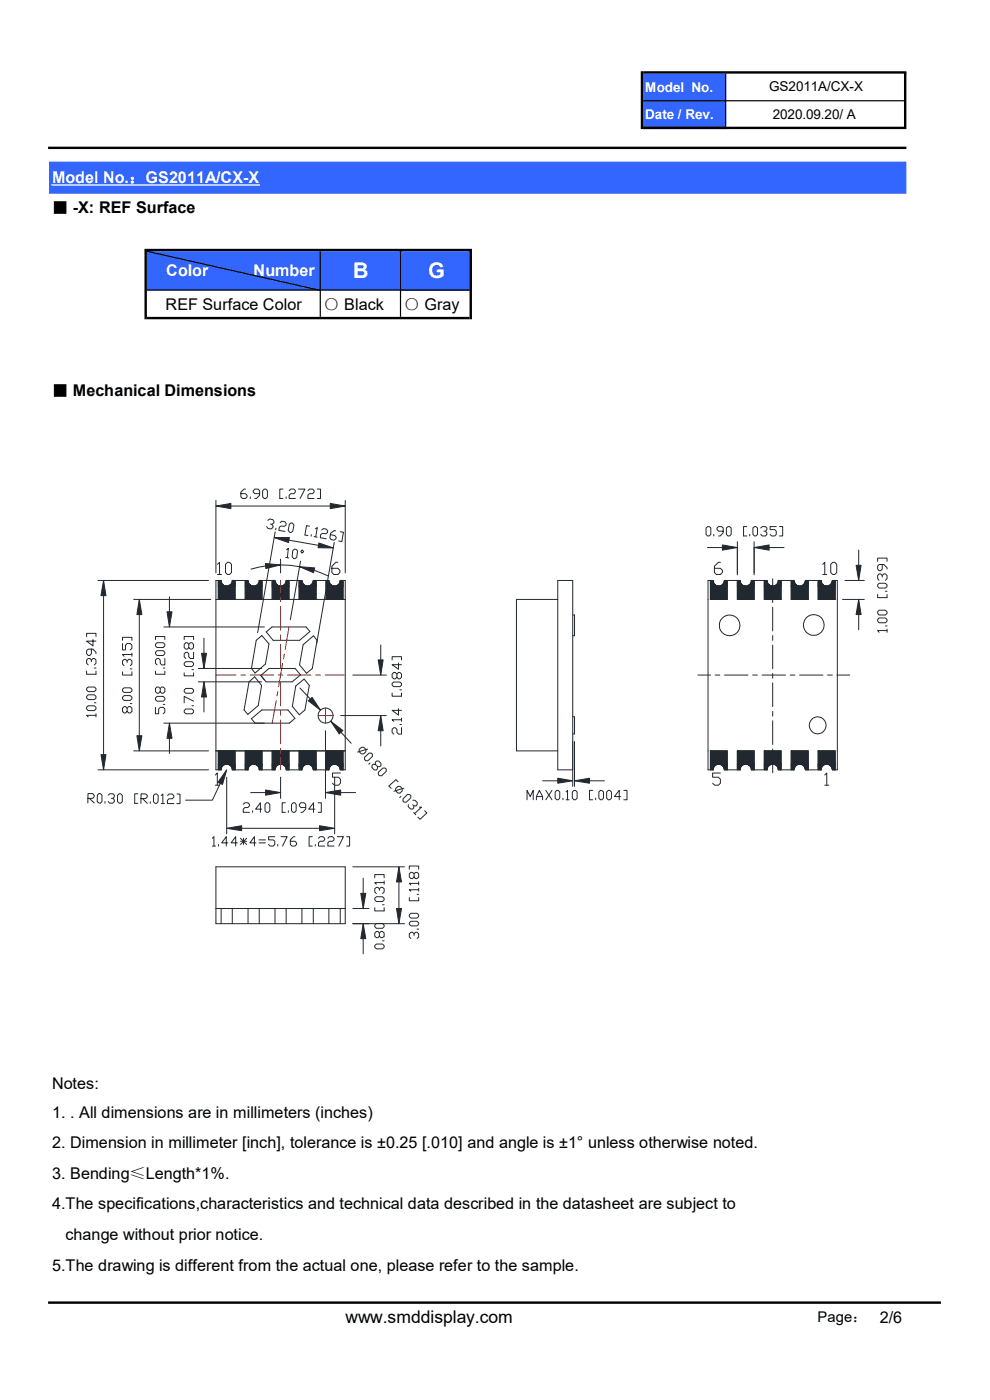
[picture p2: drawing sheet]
<svg xmlns="http://www.w3.org/2000/svg" width="210mm" height="297mm" viewBox="0 0 210 297" stroke-linecap="round" stroke-linejoin="round" font-family="sans-serif">
<defs><g id="words">
<g font-size="4.6" fill="#fff">
<text x="74.9" y="59">B</text>
<text x="90.8" y="59">G</text>
</g>
<text font-size="3.7" x="73.3" y="280.7">www.smddisplay.com</text>
<g font-size="3.4" fill="#fff">
<text x="11" y="38.8">Model No.：GS2011A/CX-X</text>
<text x="35.3" y="58.5">Color</text>
<text x="53.8" y="58.5">Number</text>
</g>
<g font-size="3.4">
<text x="11.1" y="45.3">■ -X: REF Surface</text>
<text x="35.1" y="65.7">REF Surface Color</text>
<text x="68.7" y="65.7">○ Black</text>
<text x="85.7" y="65.7">○ Gray</text>
<text x="11.1" y="84.1">■ Mechanical Dimensions</text>
<text x="11" y="231">Notes:</text>
<text x="11" y="237.2">1. . All dimensions are in millimeters (inches)</text>
<text x="11" y="243.6">2. Dimension in millimeter [inch], tolerance is ±0.25 [.010] and angle is ±1° unless otherwise noted.</text>
<text x="11" y="250.1">3. Bending≤Length*1%.</text>
<text x="11" y="256.6">4.The specifications,characteristics and technical data described in the datasheet are subject to</text>
<text x="13.9" y="263.1">change without prior notice.</text>
<text x="11" y="269.5">5.The drawing is different from the actual one, please refer to the sample.</text>
<text x="186.6" y="280.6">2/6</text>
</g>
<text font-size="3.1" x="173.4" y="280.5">Page：</text>
<g font-size="2.9" fill="#fff">
<text x="136.9" y="19.4">Model No.</text>
<text x="136.9" y="25.3">Date / Rev.</text>
</g>
<g font-size="2.9">
<text x="163.2" y="19.4">GS2011A/CX-X</text>
<text x="164" y="25.3">2020.09.20/ A</text>
</g>
</g></defs>
<path d="M136.4 15.6h17.7v11.8h-17.7zM10.4 34.3h181.9v6.8h-181.9zM31.1 53.3h54v8.3h-54z" fill-rule="evenodd" fill="#36f"/>
<path d="M85 53.3h15.1v8.3h-15.1z" fill="#36f"/>
<path d="M11 39.2h44" fill="none" stroke="#fff" stroke-width=".3"/>
<g fill="#000">
<path d="M136.4 15.1h55.9v.5h-55.9zM136.4 21.3h55.4v.2h-55.4zM136.4 26.9h55.4v.5h-55.4zM10.2 31.1h182.1v.5h-182.1zM31.2 52.8h68.9v.5h-68.9zM31.2 61.4h68.4v.2h-68.4zM31.2 67.2h68.4v.5h-68.4zM10.2 276.1h189.4v.5h-189.4z" fill-rule="evenodd"/>
<path d="M30.6 52.8h.6v14.9h-.6zM67.8 53.3h.3v13.9h-.3zM84.8 53.3h.3v13.9h-.3zM99.6 53h.5v14.7h-.5zM135.9 15.1h.5v12.3h-.5zM153.8 15.6h.3v11.3h-.3zM191.8 15.4h.5v12h-.5z" fill-rule="evenodd"/>
</g>
<path d="M31.2 53.3l36.9 8.3" fill="none" stroke="#000" stroke-width=".25"/>
<path d="M54.4 135.8l1.1-1 1.6 1.8-.8 4.3-2.2 1.9-.8-1zM56.5 134.1l1.2-1.1h7.2l.8 1-2.2 1.8h-5.5zM64.3 136.8l2.2-1.9 .8 .9-1 6-1.3 1-1.5-1.7zM52.8 144.7l1.2-1.1 1.5 1.8-.7 4.3-2.2 1.9-.8-1zM53.3 152.5l2.2-1.9h5.6l1.5 1.8-1.2 1h-7.3zM55.3 143.3l1.8-1.5h5.5l1.2 1.4-1.8 1.5h-5.6zM55.3 143.3l.8 .9M62.7 145.5l1.8-1.4 1.1 1.3-.9 5.2-1.2 1-1.5-1.7z" fill="none" stroke="#212830" stroke-width=".21"/>
<path d="M60.3 138.8l-.1 1M61.3 133l-.8 4.8M45.8 143.2h4.3M51.1 143.2h1M53.1 143.2h4.9M58.6 148.7l-.9 4.7M58.9 146.7l-.1 1M59.1 143.2h.9M59.9 140.8l-.8 4.9M61 143.2h5M67 143.2h1M69 143.2h4.2" fill="none" stroke="#f00" stroke-width=".21"/>
<path d="M49.3 123.1l.6 .4h-.7z" fill="#212830"/>
<path d="M49.3 123.1l.6 .4h-.7z" fill="none" stroke="#212830" stroke-width=".21"/>
<path d="M49.3 123.1h.6v.4z" fill="#212830"/>
<path d="M49.3 123.1h.6v.4z" fill="none" stroke="#212830" stroke-width=".21"/>
<path d="M46.3 123.1l.6 .4h-.6z" fill="#212830"/>
<path d="M46.3 123.1l.6 .4h-.6z" fill="none" stroke="#212830" stroke-width=".21"/>
<path d="M46.3 123.1h.6v.4z" fill="#212830"/>
<path d="M46.3 123.1h.6v.4z" fill="none" stroke="#212830" stroke-width=".21"/>
<path d="M49.2 123.5l.7 .4h-.8z" fill="#212830"/>
<path d="M49.2 123.5l.7 .4h-.8z" fill="none" stroke="#212830" stroke-width=".21"/>
<path d="M49.2 123.5h.7v.4z" fill="#212830"/>
<path d="M49.2 123.5h.7v.4z" fill="none" stroke="#212830" stroke-width=".21"/>
<path d="M46.3 123.5l.8 .4h-.8z" fill="#212830"/>
<path d="M46.3 123.5l.8 .4h-.8z" fill="none" stroke="#212830" stroke-width=".21"/>
<path d="M46.3 123.5h.6l.2 .4z" fill="#212830"/>
<path d="M46.3 123.5h.6l.2 .4z" fill="none" stroke="#212830" stroke-width=".21"/>
<path d="M48.8 124.1l.3-.2 .8 .2z" fill="#212830"/>
<path d="M48.8 124.1l.3-.2 .8 .2z" fill="none" stroke="#212830" stroke-width=".21"/>
<path d="M49.1 123.9h.8v.2z" fill="#212830"/>
<path d="M49.1 123.9h.8v.2z" fill="none" stroke="#212830" stroke-width=".21"/>
<path d="M46.3 123.9l1.1 .2h-1.1z" fill="#212830"/>
<path d="M46.3 123.9l1.1 .2h-1.1z" fill="none" stroke="#212830" stroke-width=".21"/>
<path d="M46.3 123.9h.8l.3 .2z" fill="#212830"/>
<path d="M46.3 123.9h.8l.3 .2z" fill="none" stroke="#212830" stroke-width=".21"/>
<path d="M48.5 124.3l.3-.2 1.1 .2z" fill="#212830"/>
<path d="M48.5 124.3l.3-.2 1.1 .2z" fill="none" stroke="#212830" stroke-width=".21"/>
<path d="M48.8 124.1h1.1v.2z" fill="#212830"/>
<path d="M48.8 124.1h1.1v.2z" fill="none" stroke="#212830" stroke-width=".21"/>
<path d="M46.3 124.1l1.4 .2h-1.4z" fill="#212830"/>
<path d="M46.3 124.1l1.4 .2h-1.4z" fill="none" stroke="#212830" stroke-width=".21"/>
<path d="M46.3 124.1h1.1l.3 .2z" fill="#212830"/>
<path d="M46.3 124.1h1.1l.3 .2z" fill="none" stroke="#212830" stroke-width=".21"/>
<path d="M48.1 124.4h1.8z" fill="#212830"/>
<path d="M48.1 124.4h1.8z" fill="none" stroke="#212830" stroke-width=".21"/>
<path d="M48.5 124.3l1.4 .1z" fill="#212830"/>
<path d="M48.5 124.3l1.4 .1z" fill="none" stroke="#212830" stroke-width=".21"/>
<path d="M46.3 124.3l1.8 .1z" fill="#212830"/>
<path d="M46.3 124.3l1.8 .1z" fill="none" stroke="#212830" stroke-width=".21"/>
<path d="M46.3 124.3l1.8 .1z" fill="#212830"/>
<path d="M46.3 124.3l1.8 .1z" fill="none" stroke="#212830" stroke-width=".21"/>
<path d="M46.3 124.4l3.6 2.8h-3.6z" fill="#212830"/>
<path d="M46.3 124.4l3.6 2.8h-3.6z" fill="none" stroke="#212830" stroke-width=".21"/>
<path d="M46.3 124.4h3.6v2.8z" fill="#212830"/>
<path d="M46.3 124.4h3.6v2.8z" fill="none" stroke="#212830" stroke-width=".21"/>
<path d="M55 123.1l.6 .4h-.7z" fill="#212830"/>
<path d="M55 123.1l.6 .4h-.7z" fill="none" stroke="#212830" stroke-width=".21"/>
<path d="M55 123.1h.6v.4z" fill="#212830"/>
<path d="M55 123.1h.6v.4z" fill="none" stroke="#212830" stroke-width=".21"/>
<path d="M52 123.1l.7 .4h-.7z" fill="#212830"/>
<path d="M52 123.1l.7 .4h-.7z" fill="none" stroke="#212830" stroke-width=".21"/>
<path d="M52 123.1h.6l.1 .4z" fill="#212830"/>
<path d="M52 123.1h.6l.1 .4z" fill="none" stroke="#212830" stroke-width=".21"/>
<path d="M54.9 123.5l.7 .4h-.8z" fill="#212830"/>
<path d="M54.9 123.5l.7 .4h-.8z" fill="none" stroke="#212830" stroke-width=".21"/>
<path d="M54.9 123.5h.7v.4z" fill="#212830"/>
<path d="M54.9 123.5h.7v.4z" fill="none" stroke="#212830" stroke-width=".21"/>
<path d="M52 123.5l.8 .4h-.8z" fill="#212830"/>
<path d="M52 123.5l.8 .4h-.8z" fill="none" stroke="#212830" stroke-width=".21"/>
<path d="M52 123.5h.7l.1 .4z" fill="#212830"/>
<path d="M52 123.5h.7l.1 .4z" fill="none" stroke="#212830" stroke-width=".21"/>
<path d="M54.5 124.1l.3-.2 .8 .2z" fill="#212830"/>
<path d="M54.5 124.1l.3-.2 .8 .2z" fill="none" stroke="#212830" stroke-width=".21"/>
<path d="M54.8 123.9h.8v.2z" fill="#212830"/>
<path d="M54.8 123.9h.8v.2z" fill="none" stroke="#212830" stroke-width=".21"/>
<path d="M52 123.9l1.1 .2h-1.1z" fill="#212830"/>
<path d="M52 123.9l1.1 .2h-1.1z" fill="none" stroke="#212830" stroke-width=".21"/>
<path d="M52 123.9h.8l.3 .2z" fill="#212830"/>
<path d="M52 123.9h.8l.3 .2z" fill="none" stroke="#212830" stroke-width=".21"/>
<path d="M54.2 124.3l.3-.2 1.1 .2z" fill="#212830"/>
<path d="M54.2 124.3l.3-.2 1.1 .2z" fill="none" stroke="#212830" stroke-width=".21"/>
<path d="M54.5 124.1h1.1v.2z" fill="#212830"/>
<path d="M54.5 124.1h1.1v.2z" fill="none" stroke="#212830" stroke-width=".21"/>
<path d="M52 124.1l1.4 .2h-1.4z" fill="#212830"/>
<path d="M52 124.1l1.4 .2h-1.4z" fill="none" stroke="#212830" stroke-width=".21"/>
<path d="M52 124.1h1.1l.3 .2z" fill="#212830"/>
<path d="M52 124.1h1.1l.3 .2z" fill="none" stroke="#212830" stroke-width=".21"/>
<path d="M53.8 124.4h1.8z" fill="#212830"/>
<path d="M53.8 124.4h1.8z" fill="none" stroke="#212830" stroke-width=".21"/>
<path d="M54.2 124.3l1.4 .1z" fill="#212830"/>
<path d="M54.2 124.3l1.4 .1z" fill="none" stroke="#212830" stroke-width=".21"/>
<path d="M52 124.3l1.8 .1z" fill="#212830"/>
<path d="M52 124.3l1.8 .1z" fill="none" stroke="#212830" stroke-width=".21"/>
<path d="M52 124.3l1.8 .1z" fill="#212830"/>
<path d="M52 124.3l1.8 .1z" fill="none" stroke="#212830" stroke-width=".21"/>
<path d="M52 124.4l3.6 2.8h-3.6z" fill="#212830"/>
<path d="M52 124.4l3.6 2.8h-3.6z" fill="none" stroke="#212830" stroke-width=".21"/>
<path d="M52 124.4h3.6v2.8z" fill="#212830"/>
<path d="M52 124.4h3.6v2.8z" fill="none" stroke="#212830" stroke-width=".21"/>
<path d="M60.7 123.1l.6 .4h-.6z" fill="#212830"/>
<path d="M60.7 123.1l.6 .4h-.6z" fill="none" stroke="#212830" stroke-width=".21"/>
<path d="M60.7 123.1h.6v.4z" fill="#212830"/>
<path d="M60.7 123.1h.6v.4z" fill="none" stroke="#212830" stroke-width=".21"/>
<path d="M57.7 123.1l.7 .4h-.7z" fill="#212830"/>
<path d="M57.7 123.1l.7 .4h-.7z" fill="none" stroke="#212830" stroke-width=".21"/>
<path d="M57.7 123.1h.6l.1 .4z" fill="#212830"/>
<path d="M57.7 123.1h.6l.1 .4z" fill="none" stroke="#212830" stroke-width=".21"/>
<path d="M60.7 123.5l.6 .4h-.8z" fill="#212830"/>
<path d="M60.7 123.5l.6 .4h-.8z" fill="none" stroke="#212830" stroke-width=".21"/>
<path d="M60.7 123.5h.6v.4z" fill="#212830"/>
<path d="M60.7 123.5h.6v.4z" fill="none" stroke="#212830" stroke-width=".21"/>
<path d="M57.7 123.5l.9 .4h-.9z" fill="#212830"/>
<path d="M57.7 123.5l.9 .4h-.9z" fill="none" stroke="#212830" stroke-width=".21"/>
<path d="M57.7 123.5h.7l.2 .4z" fill="#212830"/>
<path d="M57.7 123.5h.7l.2 .4z" fill="none" stroke="#212830" stroke-width=".21"/>
<path d="M60.2 124.1l.3-.2 .8 .2z" fill="#212830"/>
<path d="M60.2 124.1l.3-.2 .8 .2z" fill="none" stroke="#212830" stroke-width=".21"/>
<path d="M60.5 123.9h.8v.2z" fill="#212830"/>
<path d="M60.5 123.9h.8v.2z" fill="none" stroke="#212830" stroke-width=".21"/>
<path d="M57.7 123.9l1.1 .2h-1.1z" fill="#212830"/>
<path d="M57.7 123.9l1.1 .2h-1.1z" fill="none" stroke="#212830" stroke-width=".21"/>
<path d="M57.7 123.9h.9l.2 .2z" fill="#212830"/>
<path d="M57.7 123.9h.9l.2 .2z" fill="none" stroke="#212830" stroke-width=".21"/>
<path d="M59.9 124.3l.3-.2 1.1 .2z" fill="#212830"/>
<path d="M59.9 124.3l.3-.2 1.1 .2z" fill="none" stroke="#212830" stroke-width=".21"/>
<path d="M60.2 124.1h1.1v.2z" fill="#212830"/>
<path d="M60.2 124.1h1.1v.2z" fill="none" stroke="#212830" stroke-width=".21"/>
<path d="M57.7 124.1l1.5 .2h-1.5z" fill="#212830"/>
<path d="M57.7 124.1l1.5 .2h-1.5z" fill="none" stroke="#212830" stroke-width=".21"/>
<path d="M57.7 124.1h1.1l.4 .2z" fill="#212830"/>
<path d="M57.7 124.1h1.1l.4 .2z" fill="none" stroke="#212830" stroke-width=".21"/>
<path d="M59.5 124.4h1.8z" fill="#212830"/>
<path d="M59.5 124.4h1.8z" fill="none" stroke="#212830" stroke-width=".21"/>
<path d="M59.9 124.3l1.4 .1z" fill="#212830"/>
<path d="M59.9 124.3l1.4 .1z" fill="none" stroke="#212830" stroke-width=".21"/>
<path d="M57.7 124.3l1.8 .1z" fill="#212830"/>
<path d="M57.7 124.3l1.8 .1z" fill="none" stroke="#212830" stroke-width=".21"/>
<path d="M57.7 124.3l1.8 .1z" fill="#212830"/>
<path d="M57.7 124.3l1.8 .1z" fill="none" stroke="#212830" stroke-width=".21"/>
<path d="M59.5 124.4l1.8 2.8h-1.8z" fill="#212830"/>
<path d="M59.5 124.4l1.8 2.8h-1.8z" fill="none" stroke="#212830" stroke-width=".21"/>
<path d="M59.5 124.4h1.8v2.8z" fill="#212830"/>
<path d="M59.5 124.4h1.8v2.8z" fill="none" stroke="#212830" stroke-width=".21"/>
<path d="M57.7 124.4l1.8 2.8h-1.8z" fill="#212830"/>
<path d="M57.7 124.4l1.8 2.8h-1.8z" fill="none" stroke="#212830" stroke-width=".21"/>
<path d="M57.7 124.4h1.8v2.8z" fill="#212830"/>
<path d="M57.7 124.4h1.8v2.8z" fill="none" stroke="#212830" stroke-width=".21"/>
<path d="M66.5 123.1l.6 .4h-.7z" fill="#212830"/>
<path d="M66.5 123.1l.6 .4h-.7z" fill="none" stroke="#212830" stroke-width=".21"/>
<path d="M66.5 123.1h.6v.4z" fill="#212830"/>
<path d="M66.5 123.1h.6v.4z" fill="none" stroke="#212830" stroke-width=".21"/>
<path d="M63.5 123.1l.6 .4h-.6z" fill="#212830"/>
<path d="M63.5 123.1l.6 .4h-.6z" fill="none" stroke="#212830" stroke-width=".21"/>
<path d="M63.5 123.1h.6v.4z" fill="#212830"/>
<path d="M63.5 123.1h.6v.4z" fill="none" stroke="#212830" stroke-width=".21"/>
<path d="M66.4 123.5l.7 .4h-.9z" fill="#212830"/>
<path d="M66.4 123.5l.7 .4h-.9z" fill="none" stroke="#212830" stroke-width=".21"/>
<path d="M66.4 123.5h.7v.4z" fill="#212830"/>
<path d="M66.4 123.5h.7v.4z" fill="none" stroke="#212830" stroke-width=".21"/>
<path d="M63.5 123.5l.8 .4h-.8z" fill="#212830"/>
<path d="M63.5 123.5l.8 .4h-.8z" fill="none" stroke="#212830" stroke-width=".21"/>
<path d="M63.5 123.5h.6l.2 .4z" fill="#212830"/>
<path d="M63.5 123.5h.6l.2 .4z" fill="none" stroke="#212830" stroke-width=".21"/>
<path d="M66 124.1l.2-.2 .9 .2z" fill="#212830"/>
<path d="M66 124.1l.2-.2 .9 .2z" fill="none" stroke="#212830" stroke-width=".21"/>
<path d="M66.2 123.9h.9v.2z" fill="#212830"/>
<path d="M66.2 123.9h.9v.2z" fill="none" stroke="#212830" stroke-width=".21"/>
<path d="M63.5 123.9l1.1 .2h-1.1z" fill="#212830"/>
<path d="M63.5 123.9l1.1 .2h-1.1z" fill="none" stroke="#212830" stroke-width=".21"/>
<path d="M63.5 123.9h.8l.3 .2z" fill="#212830"/>
<path d="M63.5 123.9h.8l.3 .2z" fill="none" stroke="#212830" stroke-width=".21"/>
<path d="M65.6 124.3l.4-.2 1.1 .2z" fill="#212830"/>
<path d="M65.6 124.3l.4-.2 1.1 .2z" fill="none" stroke="#212830" stroke-width=".21"/>
<path d="M66 124.1h1.1v.2z" fill="#212830"/>
<path d="M66 124.1h1.1v.2z" fill="none" stroke="#212830" stroke-width=".21"/>
<path d="M63.5 124.1l1.4 .2h-1.4z" fill="#212830"/>
<path d="M63.5 124.1l1.4 .2h-1.4z" fill="none" stroke="#212830" stroke-width=".21"/>
<path d="M63.5 124.1h1.1l.3 .2z" fill="#212830"/>
<path d="M63.5 124.1h1.1l.3 .2z" fill="none" stroke="#212830" stroke-width=".21"/>
<path d="M65.3 124.4h1.8z" fill="#212830"/>
<path d="M65.3 124.4h1.8z" fill="none" stroke="#212830" stroke-width=".21"/>
<path d="M65.6 124.3l1.5 .1z" fill="#212830"/>
<path d="M65.6 124.3l1.5 .1z" fill="none" stroke="#212830" stroke-width=".21"/>
<path d="M63.5 124.3l1.8 .1z" fill="#212830"/>
<path d="M63.5 124.3l1.8 .1z" fill="none" stroke="#212830" stroke-width=".21"/>
<path d="M63.5 124.3l1.8 .1z" fill="#212830"/>
<path d="M63.5 124.3l1.8 .1z" fill="none" stroke="#212830" stroke-width=".21"/>
<path d="M63.5 124.4l3.6 2.8h-3.6z" fill="#212830"/>
<path d="M63.5 124.4l3.6 2.8h-3.6z" fill="none" stroke="#212830" stroke-width=".21"/>
<path d="M63.5 124.4h3.6v2.8z" fill="#212830"/>
<path d="M63.5 124.4h3.6v2.8z" fill="none" stroke="#212830" stroke-width=".21"/>
<path d="M72.2 123.1l.6 .4h-.7z" fill="#212830"/>
<path d="M72.2 123.1l.6 .4h-.7z" fill="none" stroke="#212830" stroke-width=".21"/>
<path d="M72.2 123.1h.6v.4z" fill="#212830"/>
<path d="M72.2 123.1h.6v.4z" fill="none" stroke="#212830" stroke-width=".21"/>
<path d="M69.2 123.1l.6 .4h-.6z" fill="#212830"/>
<path d="M69.2 123.1l.6 .4h-.6z" fill="none" stroke="#212830" stroke-width=".21"/>
<path d="M69.2 123.1h.6v.4z" fill="#212830"/>
<path d="M69.2 123.1h.6v.4z" fill="none" stroke="#212830" stroke-width=".21"/>
<path d="M72.1 123.5l.7 .4h-.8z" fill="#212830"/>
<path d="M72.1 123.5l.7 .4h-.8z" fill="none" stroke="#212830" stroke-width=".21"/>
<path d="M72.1 123.5h.7v.4z" fill="#212830"/>
<path d="M72.1 123.5h.7v.4z" fill="none" stroke="#212830" stroke-width=".21"/>
<path d="M69.2 123.5l.8 .4h-.8z" fill="#212830"/>
<path d="M69.2 123.5l.8 .4h-.8z" fill="none" stroke="#212830" stroke-width=".21"/>
<path d="M69.2 123.5h.6l.2 .4z" fill="#212830"/>
<path d="M69.2 123.5h.6l.2 .4z" fill="none" stroke="#212830" stroke-width=".21"/>
<path d="M71.7 124.1l.3-.2 .8 .2z" fill="#212830"/>
<path d="M71.7 124.1l.3-.2 .8 .2z" fill="none" stroke="#212830" stroke-width=".21"/>
<path d="M72 123.9h.8v.2z" fill="#212830"/>
<path d="M72 123.9h.8v.2z" fill="none" stroke="#212830" stroke-width=".21"/>
<path d="M69.2 123.9l1.1 .2h-1.1z" fill="#212830"/>
<path d="M69.2 123.9l1.1 .2h-1.1z" fill="none" stroke="#212830" stroke-width=".21"/>
<path d="M69.2 123.9h.8l.3 .2z" fill="#212830"/>
<path d="M69.2 123.9h.8l.3 .2z" fill="none" stroke="#212830" stroke-width=".21"/>
<path d="M71.3 124.3l.4-.2 1.1 .2z" fill="#212830"/>
<path d="M71.3 124.3l.4-.2 1.1 .2z" fill="none" stroke="#212830" stroke-width=".21"/>
<path d="M71.7 124.1h1.1v.2z" fill="#212830"/>
<path d="M71.7 124.1h1.1v.2z" fill="none" stroke="#212830" stroke-width=".21"/>
<path d="M69.2 124.1l1.4 .2h-1.4z" fill="#212830"/>
<path d="M69.2 124.1l1.4 .2h-1.4z" fill="none" stroke="#212830" stroke-width=".21"/>
<path d="M69.2 124.1h1.1l.3 .2z" fill="#212830"/>
<path d="M69.2 124.1h1.1l.3 .2z" fill="none" stroke="#212830" stroke-width=".21"/>
<path d="M71 124.4h1.8z" fill="#212830"/>
<path d="M71 124.4h1.8z" fill="none" stroke="#212830" stroke-width=".21"/>
<path d="M71.3 124.3l1.5 .1z" fill="#212830"/>
<path d="M71.3 124.3l1.5 .1z" fill="none" stroke="#212830" stroke-width=".21"/>
<path d="M69.2 124.3l1.8 .1z" fill="#212830"/>
<path d="M69.2 124.3l1.8 .1z" fill="none" stroke="#212830" stroke-width=".21"/>
<path d="M69.2 124.3l1.8 .1z" fill="#212830"/>
<path d="M69.2 124.3l1.8 .1z" fill="none" stroke="#212830" stroke-width=".21"/>
<path d="M69.2 124.4l3.6 2.8h-3.6z" fill="#212830"/>
<path d="M69.2 124.4l3.6 2.8h-3.6z" fill="none" stroke="#212830" stroke-width=".21"/>
<path d="M69.2 124.4h3.6v2.8z" fill="#212830"/>
<path d="M69.2 124.4h3.6v2.8z" fill="none" stroke="#212830" stroke-width=".21"/>
<path d="M69.2 159.3l3.6 2.8h-3.6z" fill="#212830"/>
<path d="M69.2 159.3l3.6 2.8h-3.6z" fill="none" stroke="#212830" stroke-width=".21"/>
<path d="M69.2 159.3h3.6v2.8z" fill="#212830"/>
<path d="M69.2 159.3h3.6v2.8z" fill="none" stroke="#212830" stroke-width=".21"/>
<path d="M71 162.1l1.8 .1z" fill="#212830"/>
<path d="M71 162.1l1.8 .1z" fill="none" stroke="#212830" stroke-width=".21"/>
<path d="M71 162.1l1.8 .1z" fill="#212830"/>
<path d="M71 162.1l1.8 .1z" fill="none" stroke="#212830" stroke-width=".21"/>
<path d="M69.2 162.1l1.4 .1z" fill="#212830"/>
<path d="M69.2 162.1l1.4 .1z" fill="none" stroke="#212830" stroke-width=".21"/>
<path d="M69.2 162.1h1.8z" fill="#212830"/>
<path d="M69.2 162.1h1.8z" fill="none" stroke="#212830" stroke-width=".21"/>
<path d="M71.3 162.2l1.5 .1h-1.1z" fill="#212830"/>
<path d="M71.3 162.2l1.5 .1h-1.1z" fill="none" stroke="#212830" stroke-width=".21"/>
<path d="M71.3 162.2h1.5v.1z" fill="#212830"/>
<path d="M71.3 162.2h1.5v.1z" fill="none" stroke="#212830" stroke-width=".21"/>
<path d="M69.2 162.2l1.1 .1h-1.1z" fill="#212830"/>
<path d="M69.2 162.2l1.1 .1h-1.1z" fill="none" stroke="#212830" stroke-width=".21"/>
<path d="M69.2 162.2h1.4l-.3 .1z" fill="#212830"/>
<path d="M69.2 162.2h1.4l-.3 .1z" fill="none" stroke="#212830" stroke-width=".21"/>
<path d="M71.7 162.3l1.1 .3h-.8z" fill="#212830"/>
<path d="M71.7 162.3l1.1 .3h-.8z" fill="none" stroke="#212830" stroke-width=".21"/>
<path d="M71.7 162.3h1.1v.3z" fill="#212830"/>
<path d="M71.7 162.3h1.1v.3z" fill="none" stroke="#212830" stroke-width=".21"/>
<path d="M69.2 162.3l.8 .3h-.8z" fill="#212830"/>
<path d="M69.2 162.3l.8 .3h-.8z" fill="none" stroke="#212830" stroke-width=".21"/>
<path d="M69.2 162.3h1.1l-.3 .3z" fill="#212830"/>
<path d="M69.2 162.3h1.1l-.3 .3z" fill="none" stroke="#212830" stroke-width=".21"/>
<path d="M72 162.6l.8 .3h-.7z" fill="#212830"/>
<path d="M72 162.6l.8 .3h-.7z" fill="none" stroke="#212830" stroke-width=".21"/>
<path d="M72 162.6h.8v.3z" fill="#212830"/>
<path d="M72 162.6h.8v.3z" fill="none" stroke="#212830" stroke-width=".21"/>
<path d="M69.2 162.6l.6 .3h-.6z" fill="#212830"/>
<path d="M69.2 162.6l.6 .3h-.6z" fill="none" stroke="#212830" stroke-width=".21"/>
<path d="M69.2 162.6h.8l-.2 .3z" fill="#212830"/>
<path d="M69.2 162.6h.8l-.2 .3z" fill="none" stroke="#212830" stroke-width=".21"/>
<path d="M72.1 162.9l.7 .4h-.6z" fill="#212830"/>
<path d="M72.1 162.9l.7 .4h-.6z" fill="none" stroke="#212830" stroke-width=".21"/>
<path d="M72.1 162.9h.7v.4z" fill="#212830"/>
<path d="M72.1 162.9h.7v.4z" fill="none" stroke="#212830" stroke-width=".21"/>
<path d="M69.2 162.9l.6 .4h-.6z" fill="#212830"/>
<path d="M69.2 162.9l.6 .4h-.6z" fill="none" stroke="#212830" stroke-width=".21"/>
<path d="M69.2 162.9h.6v.4z" fill="#212830"/>
<path d="M69.2 162.9h.6v.4z" fill="none" stroke="#212830" stroke-width=".21"/>
<path d="M63.5 159.3l3.6 2.8h-3.6z" fill="#212830"/>
<path d="M63.5 159.3l3.6 2.8h-3.6z" fill="none" stroke="#212830" stroke-width=".21"/>
<path d="M63.5 159.3h3.6v2.8z" fill="#212830"/>
<path d="M63.5 159.3h3.6v2.8z" fill="none" stroke="#212830" stroke-width=".21"/>
<path d="M65.3 162.1l1.8 .1z" fill="#212830"/>
<path d="M65.3 162.1l1.8 .1z" fill="none" stroke="#212830" stroke-width=".21"/>
<path d="M65.3 162.1l1.8 .1z" fill="#212830"/>
<path d="M65.3 162.1l1.8 .1z" fill="none" stroke="#212830" stroke-width=".21"/>
<path d="M63.5 162.1l1.4 .1z" fill="#212830"/>
<path d="M63.5 162.1l1.4 .1z" fill="none" stroke="#212830" stroke-width=".21"/>
<path d="M63.5 162.1h1.8z" fill="#212830"/>
<path d="M63.5 162.1h1.8z" fill="none" stroke="#212830" stroke-width=".21"/>
<path d="M65.6 162.2l1.5 .1h-1.1z" fill="#212830"/>
<path d="M65.6 162.2l1.5 .1h-1.1z" fill="none" stroke="#212830" stroke-width=".21"/>
<path d="M65.6 162.2h1.5v.1z" fill="#212830"/>
<path d="M65.6 162.2h1.5v.1z" fill="none" stroke="#212830" stroke-width=".21"/>
<path d="M63.5 162.2l1.1 .1h-1.1z" fill="#212830"/>
<path d="M63.5 162.2l1.1 .1h-1.1z" fill="none" stroke="#212830" stroke-width=".21"/>
<path d="M63.5 162.2h1.4l-.3 .1z" fill="#212830"/>
<path d="M63.5 162.2h1.4l-.3 .1z" fill="none" stroke="#212830" stroke-width=".21"/>
<path d="M66 162.3l1.1 .3h-.9z" fill="#212830"/>
<path d="M66 162.3l1.1 .3h-.9z" fill="none" stroke="#212830" stroke-width=".21"/>
<path d="M66 162.3h1.1v.3z" fill="#212830"/>
<path d="M66 162.3h1.1v.3z" fill="none" stroke="#212830" stroke-width=".21"/>
<path d="M63.5 162.3l.8 .3h-.8z" fill="#212830"/>
<path d="M63.5 162.3l.8 .3h-.8z" fill="none" stroke="#212830" stroke-width=".21"/>
<path d="M63.5 162.3h1.1l-.3 .3z" fill="#212830"/>
<path d="M63.5 162.3h1.1l-.3 .3z" fill="none" stroke="#212830" stroke-width=".21"/>
<path d="M66.2 162.6l.9 .3h-.7z" fill="#212830"/>
<path d="M66.2 162.6l.9 .3h-.7z" fill="none" stroke="#212830" stroke-width=".21"/>
<path d="M66.2 162.6h.9v.3z" fill="#212830"/>
<path d="M66.2 162.6h.9v.3z" fill="none" stroke="#212830" stroke-width=".21"/>
<path d="M63.5 162.6l.6 .3h-.6z" fill="#212830"/>
<path d="M63.5 162.6l.6 .3h-.6z" fill="none" stroke="#212830" stroke-width=".21"/>
<path d="M63.5 162.6h.8l-.2 .3z" fill="#212830"/>
<path d="M63.5 162.6h.8l-.2 .3z" fill="none" stroke="#212830" stroke-width=".21"/>
<path d="M66.4 162.9l.7 .4h-.6z" fill="#212830"/>
<path d="M66.4 162.9l.7 .4h-.6z" fill="none" stroke="#212830" stroke-width=".21"/>
<path d="M66.4 162.9h.7v.4z" fill="#212830"/>
<path d="M66.4 162.9h.7v.4z" fill="none" stroke="#212830" stroke-width=".21"/>
<path d="M63.5 162.9l.6 .4h-.6z" fill="#212830"/>
<path d="M63.5 162.9l.6 .4h-.6z" fill="none" stroke="#212830" stroke-width=".21"/>
<path d="M63.5 162.9h.6v.4z" fill="#212830"/>
<path d="M63.5 162.9h.6v.4z" fill="none" stroke="#212830" stroke-width=".21"/>
<path d="M59.5 159.3l1.8 2.8h-1.8z" fill="#212830"/>
<path d="M59.5 159.3l1.8 2.8h-1.8z" fill="none" stroke="#212830" stroke-width=".21"/>
<path d="M59.5 159.3h1.8v2.8z" fill="#212830"/>
<path d="M59.5 159.3h1.8v2.8z" fill="none" stroke="#212830" stroke-width=".21"/>
<path d="M57.7 159.3l1.8 2.8h-1.8z" fill="#212830"/>
<path d="M57.7 159.3l1.8 2.8h-1.8z" fill="none" stroke="#212830" stroke-width=".21"/>
<path d="M57.7 159.3h1.8v2.8z" fill="#212830"/>
<path d="M57.7 159.3h1.8v2.8z" fill="none" stroke="#212830" stroke-width=".21"/>
<path d="M59.5 162.1l1.8 .1z" fill="#212830"/>
<path d="M59.5 162.1l1.8 .1z" fill="none" stroke="#212830" stroke-width=".21"/>
<path d="M59.5 162.1l1.8 .1z" fill="#212830"/>
<path d="M59.5 162.1l1.8 .1z" fill="none" stroke="#212830" stroke-width=".21"/>
<path d="M57.7 162.1l1.5 .1z" fill="#212830"/>
<path d="M57.7 162.1l1.5 .1z" fill="none" stroke="#212830" stroke-width=".21"/>
<path d="M57.7 162.1h1.8z" fill="#212830"/>
<path d="M57.7 162.1h1.8z" fill="none" stroke="#212830" stroke-width=".21"/>
<path d="M59.9 162.2l1.4 .1h-1.1z" fill="#212830"/>
<path d="M59.9 162.2l1.4 .1h-1.1z" fill="none" stroke="#212830" stroke-width=".21"/>
<path d="M59.9 162.2h1.4v.1z" fill="#212830"/>
<path d="M59.9 162.2h1.4v.1z" fill="none" stroke="#212830" stroke-width=".21"/>
<path d="M57.7 162.2l1.1 .1h-1.1z" fill="#212830"/>
<path d="M57.7 162.2l1.1 .1h-1.1z" fill="none" stroke="#212830" stroke-width=".21"/>
<path d="M57.7 162.2h1.5l-.4 .1z" fill="#212830"/>
<path d="M57.7 162.2h1.5l-.4 .1z" fill="none" stroke="#212830" stroke-width=".21"/>
<path d="M60.2 162.3l1.1 .3h-.8z" fill="#212830"/>
<path d="M60.2 162.3l1.1 .3h-.8z" fill="none" stroke="#212830" stroke-width=".21"/>
<path d="M60.2 162.3h1.1v.3z" fill="#212830"/>
<path d="M60.2 162.3h1.1v.3z" fill="none" stroke="#212830" stroke-width=".21"/>
<path d="M57.7 162.3l.9 .3h-.9z" fill="#212830"/>
<path d="M57.7 162.3l.9 .3h-.9z" fill="none" stroke="#212830" stroke-width=".21"/>
<path d="M57.7 162.3h1.1l-.2 .3z" fill="#212830"/>
<path d="M57.7 162.3h1.1l-.2 .3z" fill="none" stroke="#212830" stroke-width=".21"/>
<path d="M60.5 162.6l.8 .3h-.6z" fill="#212830"/>
<path d="M60.5 162.6l.8 .3h-.6z" fill="none" stroke="#212830" stroke-width=".21"/>
<path d="M60.5 162.6h.8v.3z" fill="#212830"/>
<path d="M60.5 162.6h.8v.3z" fill="none" stroke="#212830" stroke-width=".21"/>
<path d="M57.7 162.6l.7 .3h-.7z" fill="#212830"/>
<path d="M57.7 162.6l.7 .3h-.7z" fill="none" stroke="#212830" stroke-width=".21"/>
<path d="M57.7 162.6h.9l-.2 .3z" fill="#212830"/>
<path d="M57.7 162.6h.9l-.2 .3z" fill="none" stroke="#212830" stroke-width=".21"/>
<path d="M60.7 162.9l.6 .4h-.6z" fill="#212830"/>
<path d="M60.7 162.9l.6 .4h-.6z" fill="none" stroke="#212830" stroke-width=".21"/>
<path d="M60.7 162.9h.6v.4z" fill="#212830"/>
<path d="M60.7 162.9h.6v.4z" fill="none" stroke="#212830" stroke-width=".21"/>
<path d="M57.7 162.9l.6 .4h-.6z" fill="#212830"/>
<path d="M57.7 162.9l.6 .4h-.6z" fill="none" stroke="#212830" stroke-width=".21"/>
<path d="M57.7 162.9h.7l-.1 .4z" fill="#212830"/>
<path d="M57.7 162.9h.7l-.1 .4z" fill="none" stroke="#212830" stroke-width=".21"/>
<path d="M52 159.3l3.6 2.8h-3.6z" fill="#212830"/>
<path d="M52 159.3l3.6 2.8h-3.6z" fill="none" stroke="#212830" stroke-width=".21"/>
<path d="M52 159.3h3.6v2.8z" fill="#212830"/>
<path d="M52 159.3h3.6v2.8z" fill="none" stroke="#212830" stroke-width=".21"/>
<path d="M53.8 162.1l1.8 .1z" fill="#212830"/>
<path d="M53.8 162.1l1.8 .1z" fill="none" stroke="#212830" stroke-width=".21"/>
<path d="M53.8 162.1l1.8 .1z" fill="#212830"/>
<path d="M53.8 162.1l1.8 .1z" fill="none" stroke="#212830" stroke-width=".21"/>
<path d="M52 162.1l1.4 .1z" fill="#212830"/>
<path d="M52 162.1l1.4 .1z" fill="none" stroke="#212830" stroke-width=".21"/>
<path d="M52 162.1h1.8z" fill="#212830"/>
<path d="M52 162.1h1.8z" fill="none" stroke="#212830" stroke-width=".21"/>
<path d="M54.2 162.2l1.4 .1h-1.1z" fill="#212830"/>
<path d="M54.2 162.2l1.4 .1h-1.1z" fill="none" stroke="#212830" stroke-width=".21"/>
<path d="M54.2 162.2h1.4v.1z" fill="#212830"/>
<path d="M54.2 162.2h1.4v.1z" fill="none" stroke="#212830" stroke-width=".21"/>
<path d="M52 162.2l1.1 .1h-1.1z" fill="#212830"/>
<path d="M52 162.2l1.1 .1h-1.1z" fill="none" stroke="#212830" stroke-width=".21"/>
<path d="M52 162.2h1.4l-.3 .1z" fill="#212830"/>
<path d="M52 162.2h1.4l-.3 .1z" fill="none" stroke="#212830" stroke-width=".21"/>
<path d="M54.5 162.3l1.1 .3h-.8z" fill="#212830"/>
<path d="M54.5 162.3l1.1 .3h-.8z" fill="none" stroke="#212830" stroke-width=".21"/>
<path d="M54.5 162.3h1.1v.3z" fill="#212830"/>
<path d="M54.5 162.3h1.1v.3z" fill="none" stroke="#212830" stroke-width=".21"/>
<path d="M52 162.3l.8 .3h-.8z" fill="#212830"/>
<path d="M52 162.3l.8 .3h-.8z" fill="none" stroke="#212830" stroke-width=".21"/>
<path d="M52 162.3h1.1l-.3 .3z" fill="#212830"/>
<path d="M52 162.3h1.1l-.3 .3z" fill="none" stroke="#212830" stroke-width=".21"/>
<path d="M54.8 162.6l.8 .3h-.7z" fill="#212830"/>
<path d="M54.8 162.6l.8 .3h-.7z" fill="none" stroke="#212830" stroke-width=".21"/>
<path d="M54.8 162.6h.8v.3z" fill="#212830"/>
<path d="M54.8 162.6h.8v.3z" fill="none" stroke="#212830" stroke-width=".21"/>
<path d="M52 162.6l.7 .3h-.7z" fill="#212830"/>
<path d="M52 162.6l.7 .3h-.7z" fill="none" stroke="#212830" stroke-width=".21"/>
<path d="M52 162.6h.8l-.1 .3z" fill="#212830"/>
<path d="M52 162.6h.8l-.1 .3z" fill="none" stroke="#212830" stroke-width=".21"/>
<path d="M54.9 162.9l.7 .4h-.6z" fill="#212830"/>
<path d="M54.9 162.9l.7 .4h-.6z" fill="none" stroke="#212830" stroke-width=".21"/>
<path d="M54.9 162.9h.7v.4z" fill="#212830"/>
<path d="M54.9 162.9h.7v.4z" fill="none" stroke="#212830" stroke-width=".21"/>
<path d="M52 162.9l.6 .4h-.6z" fill="#212830"/>
<path d="M52 162.9l.6 .4h-.6z" fill="none" stroke="#212830" stroke-width=".21"/>
<path d="M52 162.9h.7l-.1 .4z" fill="#212830"/>
<path d="M52 162.9h.7l-.1 .4z" fill="none" stroke="#212830" stroke-width=".21"/>
<path d="M46.3 159.3l3.6 2.8h-3.6z" fill="#212830"/>
<path d="M46.3 159.3l3.6 2.8h-3.6z" fill="none" stroke="#212830" stroke-width=".21"/>
<path d="M46.3 159.3h3.6v2.8z" fill="#212830"/>
<path d="M46.3 159.3h3.6v2.8z" fill="none" stroke="#212830" stroke-width=".21"/>
<path d="M48.1 162.1l1.8 .1z" fill="#212830"/>
<path d="M48.1 162.1l1.8 .1z" fill="none" stroke="#212830" stroke-width=".21"/>
<path d="M48.1 162.1l1.8 .1z" fill="#212830"/>
<path d="M48.1 162.1l1.8 .1z" fill="none" stroke="#212830" stroke-width=".21"/>
<path d="M46.3 162.1l1.4 .1z" fill="#212830"/>
<path d="M46.3 162.1l1.4 .1z" fill="none" stroke="#212830" stroke-width=".21"/>
<path d="M46.3 162.1h1.8z" fill="#212830"/>
<path d="M46.3 162.1h1.8z" fill="none" stroke="#212830" stroke-width=".21"/>
<path d="M48.5 162.2l1.4 .1h-1.1z" fill="#212830"/>
<path d="M48.5 162.2l1.4 .1h-1.1z" fill="none" stroke="#212830" stroke-width=".21"/>
<path d="M48.5 162.2h1.4v.1z" fill="#212830"/>
<path d="M48.5 162.2h1.4v.1z" fill="none" stroke="#212830" stroke-width=".21"/>
<path d="M46.3 162.2l1.1 .1h-1.1z" fill="#212830"/>
<path d="M46.3 162.2l1.1 .1h-1.1z" fill="none" stroke="#212830" stroke-width=".21"/>
<path d="M46.3 162.2h1.4l-.3 .1z" fill="#212830"/>
<path d="M46.3 162.2h1.4l-.3 .1z" fill="none" stroke="#212830" stroke-width=".21"/>
<path d="M48.8 162.3l1.1 .3h-.8z" fill="#212830"/>
<path d="M48.8 162.3l1.1 .3h-.8z" fill="none" stroke="#212830" stroke-width=".21"/>
<path d="M48.8 162.3h1.1v.3z" fill="#212830"/>
<path d="M48.8 162.3h1.1v.3z" fill="none" stroke="#212830" stroke-width=".21"/>
<path d="M46.3 162.3l.8 .3h-.8z" fill="#212830"/>
<path d="M46.3 162.3l.8 .3h-.8z" fill="none" stroke="#212830" stroke-width=".21"/>
<path d="M46.3 162.3h1.1l-.3 .3z" fill="#212830"/>
<path d="M46.3 162.3h1.1l-.3 .3z" fill="none" stroke="#212830" stroke-width=".21"/>
<path d="M49.1 162.6l.8 .3h-.7z" fill="#212830"/>
<path d="M49.1 162.6l.8 .3h-.7z" fill="none" stroke="#212830" stroke-width=".21"/>
<path d="M49.1 162.6h.8v.3z" fill="#212830"/>
<path d="M49.1 162.6h.8v.3z" fill="none" stroke="#212830" stroke-width=".21"/>
<path d="M46.3 162.6l.6 .3h-.6z" fill="#212830"/>
<path d="M46.3 162.6l.6 .3h-.6z" fill="none" stroke="#212830" stroke-width=".21"/>
<path d="M46.3 162.6h.8l-.2 .3z" fill="#212830"/>
<path d="M46.3 162.6h.8l-.2 .3z" fill="none" stroke="#212830" stroke-width=".21"/>
<path d="M49.2 162.9l.7 .4h-.6z" fill="#212830"/>
<path d="M49.2 162.9l.7 .4h-.6z" fill="none" stroke="#212830" stroke-width=".21"/>
<path d="M49.2 162.9h.7v.4z" fill="#212830"/>
<path d="M49.2 162.9h.7v.4z" fill="none" stroke="#212830" stroke-width=".21"/>
<path d="M46.3 162.9l.6 .4h-.6z" fill="#212830"/>
<path d="M46.3 162.9l.6 .4h-.6z" fill="none" stroke="#212830" stroke-width=".21"/>
<path d="M46.3 162.9h.6v.4z" fill="#212830"/>
<g fill="none" stroke="#212830" stroke-width=".21">
<path d="M45.8 123.1h1.1a1.19 1.19 0 0 0 1.2 1.3 1.19 1.19 0 0 0 1.2-1.3h3.3a1.19 1.19 0 0 0 1.2 1.3 1.19 1.19 0 0 0 1.2-1.3h3.3a1.19 1.19 0 0 0 1.2 1.3 1.19 1.19 0 0 0 1.2-1.3h3.4a1.21 1.21 0 0 0 1.2 1.3 1.21 1.21 0 0 0 1.2-1.3h3.3a1.21 1.21 0 0 0 1.2 1.3 1.21 1.21 0 0 0 1.2-1.3h1v40.2h-1a1.21 1.21 0 0 0-1.2-1.2 1.21 1.21 0 0 0-1.2 1.2h-3.3a1.21 1.21 0 0 0-1.2-1.2 1.21 1.21 0 0 0-1.2 1.2h-3.4a1.19 1.19 0 0 0-1.2-1.2 1.19 1.19 0 0 0-1.2 1.2h-3.3a1.19 1.19 0 0 0-1.2-1.2 1.19 1.19 0 0 0-1.2 1.2h-3.3a1.19 1.19 0 0 0-1.2-1.2 1.19 1.19 0 0 0-1.2 1.2h-1.1zM45.8 127.2h27.4M46.3 123.1v4.1M49.9 123.1v4.1M52 123.1v4.1M55.6 123.1v4.1M57.7 123.1v4.1M61.3 123.1v4.1M63.5 123.1v4.1M67.1 123.1v4.1M69.2 123.1v4.1M72.8 123.1v4.1"/>
<path d="M118.3 123.1h3.2v40.2h-3.2zM118.3 127.2h-8.7v32.1h8.7M45.8 159.3h27.4M46.3 159.3v4M49.9 159.3v4M52 159.3v4M55.6 159.3v4M57.7 159.3v4M61.3 159.3v4M63.5 159.3v4M67.1 159.3v4M69.2 159.3v4"/>
<path d="M72.8 159.3v4M121.9 152.1v3.6M46.3 162.9h.6v.4z"/>
<circle cx="69.1" cy="151.8" r="1.6"/>
</g>
<path d="M59.5 123.1v2.5M59.5 126.7v1M59.5 128.7v5M59.5 134.7v1M59.5 136.7v5M59.5 142.7v1M59.5 144.7v5M59.5 150.7v1.1M59.5 152.7v5.1M59.5 158.8v1M59.5 160.8v2.5" fill="none" stroke="#f00" stroke-width=".21"/>
<path d="M176.6 123.1l.6 .4h-.7z" fill="#212830"/>
<path d="M176.6 123.1l.6 .4h-.7z" fill="none" stroke="#212830" stroke-width=".21"/>
<path d="M176.6 123.1h.6v.4z" fill="#212830"/>
<path d="M176.6 123.1h.6v.4z" fill="none" stroke="#212830" stroke-width=".21"/>
<path d="M173.6 123.1l.6 .4h-.6z" fill="#212830"/>
<path d="M173.6 123.1l.6 .4h-.6z" fill="none" stroke="#212830" stroke-width=".21"/>
<path d="M173.6 123.1h.6v.4z" fill="#212830"/>
<path d="M173.6 123.1h.6v.4z" fill="none" stroke="#212830" stroke-width=".21"/>
<path d="M170.9 123.1l.5 .4h-.6z" fill="#212830"/>
<path d="M170.9 123.1l.5 .4h-.6z" fill="none" stroke="#212830" stroke-width=".21"/>
<path d="M170.9 123.1h.5v.4z" fill="#212830"/>
<path d="M170.9 123.1h.5v.4z" fill="none" stroke="#212830" stroke-width=".21"/>
<path d="M167.9 123.1l.6 .4h-.6z" fill="#212830"/>
<path d="M167.9 123.1l.6 .4h-.6z" fill="none" stroke="#212830" stroke-width=".21"/>
<path d="M167.9 123.1h.5l.1 .4z" fill="#212830"/>
<path d="M167.9 123.1h.5l.1 .4z" fill="none" stroke="#212830" stroke-width=".21"/>
<path d="M165.1 123.1l.6 .4h-.6z" fill="#212830"/>
<path d="M165.1 123.1l.6 .4h-.6z" fill="none" stroke="#212830" stroke-width=".21"/>
<path d="M165.1 123.1h.6v.4z" fill="#212830"/>
<path d="M165.1 123.1h.6v.4z" fill="none" stroke="#212830" stroke-width=".21"/>
<path d="M162.1 123.1l.7 .4h-.7z" fill="#212830"/>
<path d="M162.1 123.1l.7 .4h-.7z" fill="none" stroke="#212830" stroke-width=".21"/>
<path d="M162.1 123.1h.6l.1 .4z" fill="#212830"/>
<path d="M162.1 123.1h.6l.1 .4z" fill="none" stroke="#212830" stroke-width=".21"/>
<path d="M159.4 123.1l.6 .4h-.7z" fill="#212830"/>
<path d="M159.4 123.1l.6 .4h-.7z" fill="none" stroke="#212830" stroke-width=".21"/>
<path d="M159.4 123.1h.6v.4z" fill="#212830"/>
<path d="M159.4 123.1h.6v.4z" fill="none" stroke="#212830" stroke-width=".21"/>
<path d="M156.4 123.1l.7 .4h-.7z" fill="#212830"/>
<path d="M156.4 123.1l.7 .4h-.7z" fill="none" stroke="#212830" stroke-width=".21"/>
<path d="M156.4 123.1h.6l.1 .4z" fill="#212830"/>
<path d="M156.4 123.1h.6l.1 .4z" fill="none" stroke="#212830" stroke-width=".21"/>
<path d="M153.7 123.1l.6 .4h-.7z" fill="#212830"/>
<path d="M153.7 123.1l.6 .4h-.7z" fill="none" stroke="#212830" stroke-width=".21"/>
<path d="M153.7 123.1h.6v.4z" fill="#212830"/>
<path d="M153.7 123.1h.6v.4z" fill="none" stroke="#212830" stroke-width=".21"/>
<path d="M150.7 123.1l.6 .4h-.6z" fill="#212830"/>
<path d="M150.7 123.1l.6 .4h-.6z" fill="none" stroke="#212830" stroke-width=".21"/>
<path d="M150.7 123.1h.6v.4z" fill="#212830"/>
<path d="M150.7 123.1h.6v.4z" fill="none" stroke="#212830" stroke-width=".21"/>
<path d="M176.5 123.5l.7 .4h-.9z" fill="#212830"/>
<path d="M176.5 123.5l.7 .4h-.9z" fill="none" stroke="#212830" stroke-width=".21"/>
<path d="M176.5 123.5h.7v.4z" fill="#212830"/>
<path d="M176.5 123.5h.7v.4z" fill="none" stroke="#212830" stroke-width=".21"/>
<path d="M173.6 123.5l.8 .4h-.8z" fill="#212830"/>
<path d="M173.6 123.5l.8 .4h-.8z" fill="none" stroke="#212830" stroke-width=".21"/>
<path d="M173.6 123.5h.6l.2 .4z" fill="#212830"/>
<path d="M173.6 123.5h.6l.2 .4z" fill="none" stroke="#212830" stroke-width=".21"/>
<path d="M170.8 123.5l.6 .4h-.8z" fill="#212830"/>
<path d="M170.8 123.5l.6 .4h-.8z" fill="none" stroke="#212830" stroke-width=".21"/>
<path d="M170.8 123.5h.6v.4z" fill="#212830"/>
<path d="M170.8 123.5h.6v.4z" fill="none" stroke="#212830" stroke-width=".21"/>
<path d="M167.9 123.5l.8 .4h-.8z" fill="#212830"/>
<path d="M167.9 123.5l.8 .4h-.8z" fill="none" stroke="#212830" stroke-width=".21"/>
<path d="M167.9 123.5h.6l.2 .4z" fill="#212830"/>
<path d="M167.9 123.5h.6l.2 .4z" fill="none" stroke="#212830" stroke-width=".21"/>
<path d="M165.1 123.5l.6 .4h-.8z" fill="#212830"/>
<path d="M165.1 123.5l.6 .4h-.8z" fill="none" stroke="#212830" stroke-width=".21"/>
<path d="M165.1 123.5h.6v.4z" fill="#212830"/>
<path d="M165.1 123.5h.6v.4z" fill="none" stroke="#212830" stroke-width=".21"/>
<path d="M162.1 123.5l.8 .4h-.8z" fill="#212830"/>
<path d="M162.1 123.5l.8 .4h-.8z" fill="none" stroke="#212830" stroke-width=".21"/>
<path d="M162.1 123.5h.7l.1 .4z" fill="#212830"/>
<path d="M162.1 123.5h.7l.1 .4z" fill="none" stroke="#212830" stroke-width=".21"/>
<path d="M159.3 123.5l.7 .4h-.8z" fill="#212830"/>
<path d="M159.3 123.5l.7 .4h-.8z" fill="none" stroke="#212830" stroke-width=".21"/>
<path d="M159.3 123.5h.7v.4z" fill="#212830"/>
<path d="M159.3 123.5h.7v.4z" fill="none" stroke="#212830" stroke-width=".21"/>
<path d="M156.4 123.5l.8 .4h-.8z" fill="#212830"/>
<path d="M156.4 123.5l.8 .4h-.8z" fill="none" stroke="#212830" stroke-width=".21"/>
<path d="M156.4 123.5h.7l.1 .4z" fill="#212830"/>
<path d="M156.4 123.5h.7l.1 .4z" fill="none" stroke="#212830" stroke-width=".21"/>
<path d="M153.6 123.5l.7 .4h-.9z" fill="#212830"/>
<path d="M153.6 123.5l.7 .4h-.9z" fill="none" stroke="#212830" stroke-width=".21"/>
<path d="M153.6 123.5h.7v.4z" fill="#212830"/>
<path d="M153.6 123.5h.7v.4z" fill="none" stroke="#212830" stroke-width=".21"/>
<path d="M150.7 123.5l.8 .4h-.8z" fill="#212830"/>
<path d="M150.7 123.5l.8 .4h-.8z" fill="none" stroke="#212830" stroke-width=".21"/>
<path d="M150.7 123.5h.6l.2 .4z" fill="#212830"/>
<path d="M150.7 123.5h.6l.2 .4z" fill="none" stroke="#212830" stroke-width=".21"/>
<path d="M176.1 124.1l.2-.2 .9 .2z" fill="#212830"/>
<path d="M176.1 124.1l.2-.2 .9 .2z" fill="none" stroke="#212830" stroke-width=".21"/>
<path d="M176.3 123.9h.9v.2z" fill="#212830"/>
<path d="M176.3 123.9h.9v.2z" fill="none" stroke="#212830" stroke-width=".21"/>
<path d="M173.6 123.9l1.1 .2h-1.1z" fill="#212830"/>
<path d="M173.6 123.9l1.1 .2h-1.1z" fill="none" stroke="#212830" stroke-width=".21"/>
<path d="M173.6 123.9h.8l.3 .2z" fill="#212830"/>
<path d="M173.6 123.9h.8l.3 .2z" fill="none" stroke="#212830" stroke-width=".21"/>
<path d="M170.6 123.9l.8 .2h-1.1z" fill="#212830"/>
<path d="M170.6 123.9l.8 .2h-1.1z" fill="none" stroke="#212830" stroke-width=".21"/>
<path d="M170.6 123.9h.8v.2z" fill="#212830"/>
<path d="M170.6 123.9h.8v.2z" fill="none" stroke="#212830" stroke-width=".21"/>
<path d="M167.9 123.9l1.1 .2h-1.1z" fill="#212830"/>
<path d="M167.9 123.9l1.1 .2h-1.1z" fill="none" stroke="#212830" stroke-width=".21"/>
<path d="M167.9 123.9h.8l.3 .2z" fill="#212830"/>
<path d="M167.9 123.9h.8l.3 .2z" fill="none" stroke="#212830" stroke-width=".21"/>
<path d="M164.6 124.1l.3-.2 .8 .2z" fill="#212830"/>
<path d="M164.6 124.1l.3-.2 .8 .2z" fill="none" stroke="#212830" stroke-width=".21"/>
<path d="M164.9 123.9h.8v.2z" fill="#212830"/>
<path d="M164.9 123.9h.8v.2z" fill="none" stroke="#212830" stroke-width=".21"/>
<path d="M162.1 123.9l1.1 .2h-1.1z" fill="#212830"/>
<path d="M162.1 123.9l1.1 .2h-1.1z" fill="none" stroke="#212830" stroke-width=".21"/>
<path d="M162.1 123.9h.8l.3 .2z" fill="#212830"/>
<path d="M162.1 123.9h.8l.3 .2z" fill="none" stroke="#212830" stroke-width=".21"/>
<path d="M158.9 124.1l.3-.2 .8 .2z" fill="#212830"/>
<path d="M158.9 124.1l.3-.2 .8 .2z" fill="none" stroke="#212830" stroke-width=".21"/>
<path d="M159.2 123.9h.8v.2z" fill="#212830"/>
<path d="M159.2 123.9h.8v.2z" fill="none" stroke="#212830" stroke-width=".21"/>
<path d="M156.4 123.9l1.1 .2h-1.1z" fill="#212830"/>
<path d="M156.4 123.9l1.1 .2h-1.1z" fill="none" stroke="#212830" stroke-width=".21"/>
<path d="M156.4 123.9h.8l.3 .2z" fill="#212830"/>
<path d="M156.4 123.9h.8l.3 .2z" fill="none" stroke="#212830" stroke-width=".21"/>
<path d="M153.2 124.1l.2-.2 .9 .2z" fill="#212830"/>
<path d="M153.2 124.1l.2-.2 .9 .2z" fill="none" stroke="#212830" stroke-width=".21"/>
<path d="M153.4 123.9h.9v.2z" fill="#212830"/>
<path d="M153.4 123.9h.9v.2z" fill="none" stroke="#212830" stroke-width=".21"/>
<path d="M150.7 123.9l1.1 .2h-1.1z" fill="#212830"/>
<path d="M150.7 123.9l1.1 .2h-1.1z" fill="none" stroke="#212830" stroke-width=".21"/>
<path d="M150.7 123.9h.8l.3 .2z" fill="#212830"/>
<path d="M150.7 123.9h.8l.3 .2z" fill="none" stroke="#212830" stroke-width=".21"/>
<path d="M175.7 124.3l.4-.2 1.1 .2z" fill="#212830"/>
<path d="M175.7 124.3l.4-.2 1.1 .2z" fill="none" stroke="#212830" stroke-width=".21"/>
<path d="M176.1 124.1h1.1v.2z" fill="#212830"/>
<path d="M176.1 124.1h1.1v.2z" fill="none" stroke="#212830" stroke-width=".21"/>
<path d="M173.6 124.1l1.4 .2h-1.4z" fill="#212830"/>
<path d="M173.6 124.1l1.4 .2h-1.4z" fill="none" stroke="#212830" stroke-width=".21"/>
<path d="M173.6 124.1h1.1l.3 .2z" fill="#212830"/>
<path d="M173.6 124.1h1.1l.3 .2z" fill="none" stroke="#212830" stroke-width=".21"/>
<path d="M170 124.3l.3-.2 1.1 .2z" fill="#212830"/>
<path d="M170 124.3l.3-.2 1.1 .2z" fill="none" stroke="#212830" stroke-width=".21"/>
<path d="M170.3 124.1h1.1v.2z" fill="#212830"/>
<path d="M170.3 124.1h1.1v.2z" fill="none" stroke="#212830" stroke-width=".21"/>
<path d="M167.9 124.1l1.4 .2h-1.4z" fill="#212830"/>
<path d="M167.9 124.1l1.4 .2h-1.4z" fill="none" stroke="#212830" stroke-width=".21"/>
<path d="M167.9 124.1h1.1l.3 .2z" fill="#212830"/>
<path d="M167.9 124.1h1.1l.3 .2z" fill="none" stroke="#212830" stroke-width=".21"/>
<path d="M164.3 124.3l.3-.2 1.1 .2z" fill="#212830"/>
<path d="M164.3 124.3l.3-.2 1.1 .2z" fill="none" stroke="#212830" stroke-width=".21"/>
<path d="M164.6 124.1h1.1v.2z" fill="#212830"/>
<path d="M164.6 124.1h1.1v.2z" fill="none" stroke="#212830" stroke-width=".21"/>
<path d="M162.1 124.1l1.5 .2h-1.5z" fill="#212830"/>
<path d="M162.1 124.1l1.5 .2h-1.5z" fill="none" stroke="#212830" stroke-width=".21"/>
<path d="M162.1 124.1h1.1l.4 .2z" fill="#212830"/>
<path d="M162.1 124.1h1.1l.4 .2z" fill="none" stroke="#212830" stroke-width=".21"/>
<path d="M158.6 124.3l.3-.2 1.1 .2z" fill="#212830"/>
<path d="M158.6 124.3l.3-.2 1.1 .2z" fill="none" stroke="#212830" stroke-width=".21"/>
<path d="M158.9 124.1h1.1v.2z" fill="#212830"/>
<path d="M158.9 124.1h1.1v.2z" fill="none" stroke="#212830" stroke-width=".21"/>
<path d="M156.4 124.1l1.4 .2h-1.4z" fill="#212830"/>
<path d="M156.4 124.1l1.4 .2h-1.4z" fill="none" stroke="#212830" stroke-width=".21"/>
<path d="M156.4 124.1h1.1l.3 .2z" fill="#212830"/>
<path d="M156.4 124.1h1.1l.3 .2z" fill="none" stroke="#212830" stroke-width=".21"/>
<path d="M152.8 124.3l.4-.2 1.1 .2z" fill="#212830"/>
<path d="M152.8 124.3l.4-.2 1.1 .2z" fill="none" stroke="#212830" stroke-width=".21"/>
<path d="M153.2 124.1h1.1v.2z" fill="#212830"/>
<path d="M153.2 124.1h1.1v.2z" fill="none" stroke="#212830" stroke-width=".21"/>
<path d="M150.7 124.1l1.4 .2h-1.4z" fill="#212830"/>
<path d="M150.7 124.1l1.4 .2h-1.4z" fill="none" stroke="#212830" stroke-width=".21"/>
<path d="M150.7 124.1h1.1l.3 .2z" fill="#212830"/>
<path d="M150.7 124.1h1.1l.3 .2z" fill="none" stroke="#212830" stroke-width=".21"/>
<path d="M175.4 124.4h1.8z" fill="#212830"/>
<path d="M175.4 124.4h1.8z" fill="none" stroke="#212830" stroke-width=".21"/>
<path d="M175.7 124.3l1.5 .1z" fill="#212830"/>
<path d="M175.7 124.3l1.5 .1z" fill="none" stroke="#212830" stroke-width=".21"/>
<path d="M173.6 124.3l1.8 .1z" fill="#212830"/>
<path d="M173.6 124.3l1.8 .1z" fill="none" stroke="#212830" stroke-width=".21"/>
<path d="M173.6 124.3l1.8 .1z" fill="#212830"/>
<path d="M173.6 124.3l1.8 .1z" fill="none" stroke="#212830" stroke-width=".21"/>
<path d="M169.6 124.4h1.8z" fill="#212830"/>
<path d="M169.6 124.4h1.8z" fill="none" stroke="#212830" stroke-width=".21"/>
<path d="M170 124.3l1.4 .1z" fill="#212830"/>
<path d="M170 124.3l1.4 .1z" fill="none" stroke="#212830" stroke-width=".21"/>
<path d="M167.9 124.3l1.7 .1z" fill="#212830"/>
<path d="M167.9 124.3l1.7 .1z" fill="none" stroke="#212830" stroke-width=".21"/>
<path d="M167.9 124.3l1.7 .1z" fill="#212830"/>
<path d="M167.9 124.3l1.7 .1z" fill="none" stroke="#212830" stroke-width=".21"/>
<path d="M163.9 124.4h1.8z" fill="#212830"/>
<path d="M163.9 124.4h1.8z" fill="none" stroke="#212830" stroke-width=".21"/>
<path d="M164.3 124.3l1.4 .1z" fill="#212830"/>
<path d="M164.3 124.3l1.4 .1z" fill="none" stroke="#212830" stroke-width=".21"/>
<path d="M162.1 124.3l1.8 .1z" fill="#212830"/>
<path d="M162.1 124.3l1.8 .1z" fill="none" stroke="#212830" stroke-width=".21"/>
<path d="M162.1 124.3l1.8 .1z" fill="#212830"/>
<path d="M162.1 124.3l1.8 .1z" fill="none" stroke="#212830" stroke-width=".21"/>
<path d="M158.2 124.4h1.8z" fill="#212830"/>
<path d="M158.2 124.4h1.8z" fill="none" stroke="#212830" stroke-width=".21"/>
<path d="M158.6 124.3l1.4 .1z" fill="#212830"/>
<path d="M158.6 124.3l1.4 .1z" fill="none" stroke="#212830" stroke-width=".21"/>
<path d="M156.4 124.3l1.8 .1z" fill="#212830"/>
<path d="M156.4 124.3l1.8 .1z" fill="none" stroke="#212830" stroke-width=".21"/>
<path d="M156.4 124.3l1.8 .1z" fill="#212830"/>
<path d="M156.4 124.3l1.8 .1z" fill="none" stroke="#212830" stroke-width=".21"/>
<path d="M152.5 124.4h1.8z" fill="#212830"/>
<path d="M152.5 124.4h1.8z" fill="none" stroke="#212830" stroke-width=".21"/>
<path d="M152.8 124.3l1.5 .1z" fill="#212830"/>
<path d="M152.8 124.3l1.5 .1z" fill="none" stroke="#212830" stroke-width=".21"/>
<path d="M150.7 124.3l1.8 .1z" fill="#212830"/>
<path d="M150.7 124.3l1.8 .1z" fill="none" stroke="#212830" stroke-width=".21"/>
<path d="M150.7 124.3l1.8 .1z" fill="#212830"/>
<path d="M150.7 124.3l1.8 .1z" fill="none" stroke="#212830" stroke-width=".21"/>
<path d="M173.6 124.4l3.6 2.8h-3.6z" fill="#212830"/>
<path d="M173.6 124.4l3.6 2.8h-3.6z" fill="none" stroke="#212830" stroke-width=".21"/>
<path d="M173.6 124.4h3.6v2.8z" fill="#212830"/>
<path d="M173.6 124.4h3.6v2.8z" fill="none" stroke="#212830" stroke-width=".21"/>
<path d="M167.9 124.4l3.5 2.8h-3.5z" fill="#212830"/>
<path d="M167.9 124.4l3.5 2.8h-3.5z" fill="none" stroke="#212830" stroke-width=".21"/>
<path d="M167.9 124.4h3.5v2.8z" fill="#212830"/>
<path d="M167.9 124.4h3.5v2.8z" fill="none" stroke="#212830" stroke-width=".21"/>
<path d="M163.9 124.4l1.8 2.8h-1.8z" fill="#212830"/>
<path d="M163.9 124.4l1.8 2.8h-1.8z" fill="none" stroke="#212830" stroke-width=".21"/>
<path d="M163.9 124.4h1.8v2.8z" fill="#212830"/>
<path d="M163.9 124.4h1.8v2.8z" fill="none" stroke="#212830" stroke-width=".21"/>
<path d="M162.1 124.4l1.8 2.8h-1.8z" fill="#212830"/>
<path d="M162.1 124.4l1.8 2.8h-1.8z" fill="none" stroke="#212830" stroke-width=".21"/>
<path d="M162.1 124.4h1.8v2.8z" fill="#212830"/>
<path d="M162.1 124.4h1.8v2.8z" fill="none" stroke="#212830" stroke-width=".21"/>
<path d="M156.4 124.4l3.6 2.8h-3.6z" fill="#212830"/>
<path d="M156.4 124.4l3.6 2.8h-3.6z" fill="none" stroke="#212830" stroke-width=".21"/>
<path d="M156.4 124.4h3.6v2.8z" fill="#212830"/>
<path d="M156.4 124.4h3.6v2.8z" fill="none" stroke="#212830" stroke-width=".21"/>
<path d="M150.7 124.4l3.6 2.8h-3.6z" fill="#212830"/>
<path d="M150.7 124.4l3.6 2.8h-3.6z" fill="none" stroke="#212830" stroke-width=".21"/>
<path d="M150.7 124.4h3.6v2.8z" fill="#212830"/>
<g fill="none" stroke="#212830" stroke-width=".21">
<path d="M45.8 106.2v15.3M46.1 119.7l.5-.4v2.6M48.3 119.3h.4l.4 .4v1.8l-.4 .4h-.4l-.5-.4v-1.8zM49 107.4h21.1M71.7 119.3h-.5l-.8 .8v1.4l.4 .4h.9l.4-.4v-.5l-.4-.4h-1.3M73.2 106.2v15.3M152.8 119.3h-.4l-.8 .8v1.4l.4 .4h.8l.4-.4v-.5l-.4-.4h-1.2M156.4 116.2v5.8M160 116.2v5.8M174.5 119.7l.5-.4v2.6M176.7 119.3h.4l.4 .4v1.8l-.4 .4h-.4l-.5-.4v-1.8zM46.1 121.9h.9"/>
<path d="M150.2 123.1h1.1a1.19 1.19 0 0 0 1.2 1.3 1.19 1.19 0 0 0 1.2-1.3h3.3a1.19 1.19 0 0 0 1.2 1.3 1.19 1.19 0 0 0 1.2-1.3h3.3a1.19 1.19 0 0 0 1.2 1.3 1.19 1.19 0 0 0 1.2-1.3h3.3a1.21 1.21 0 0 0 1.3 1.3 1.21 1.21 0 0 0 1.2-1.3h3.3a1.19 1.19 0 0 0 1.2 1.3 1.19 1.19 0 0 0 1.2-1.3h1v40.2h-1a1.19 1.19 0 0 0-1.2-1.2 1.19 1.19 0 0 0-1.2 1.2h-3.3a1.21 1.21 0 0 0-1.2-1.2 1.21 1.21 0 0 0-1.3 1.2h-3.3a1.19 1.19 0 0 0-1.2-1.2 1.19 1.19 0 0 0-1.2 1.2h-3.3a1.19 1.19 0 0 0-1.2-1.2 1.19 1.19 0 0 0-1.2 1.2h-3.3a1.19 1.19 0 0 0-1.2-1.2 1.19 1.19 0 0 0-1.2 1.2h-1.1zM150.7 124.4h3.6v2.8zM150.7 123.1v4.1h3.6v-4.1M156.4 123.1v4.1h3.6v-4.1M162.1 123.1v4.1h3.6v-4.1M163.9 122.8v3M163.9 126.8v1M163.9 128.8v5.1M163.9 134.8v1M163.9 136.9v5M167.9 123.1v4.1h3.5v-4.1M173.6 123.1v4.1h3.6v-4.1"/>
<path d="M174.5 121.9h.9M148 143.2h2.7M151.7 143.2h1M153.7 143.2h5M159.7 143.2h1M161.7 143.2h4.9M163.9 142.9v1M163.9 144.9v5M163.9 150.9v1M163.9 152.9v5M163.9 158.9v1M167.6 143.2h1"/>
<path d="M169.6 143.2h5M175.6 143.2h1M177.5 143.2h2.8M45.7 164.4l.4-.4v2.6M45.7 166.6h.8M72.2 164h-1.7v.9h1.3l.4 .4v.9l-.4 .4h-.8l-.5-.4M150.7 163.3v-4h3.6v4M152.8 164h-1.6v.9h1.2l.4 .4v.9l-.4 .4h-.8l-.4-.4M156.4 163.3v-4h3.6v4M162.1 163.3v-4h3.6v4M163.9 161v3M167.9 163.3v-4h3.5v4"/>
<path d="M173.6 163.3v-4h3.6v4M175 164.4l.4-.4v2.6M175 166.6h.8M45.8 183.9h27.4v12.1h-27.4zM45.8 192.7h27.4M46.9 192.7v3.3M49.3 192.7v3.3M52.6 192.7v3.3M55 192.7v3.3M58.3 192.7v3.3M60.7 192.7v3.3M64.1 192.7v3.3"/>
<path d="M66.5 192.7v3.3M69.8 192.7v3.3M72.2 192.7v3.3"/>
</g>
<path d="M45.8 107.4l3.2-.6v1.1z" fill="#212830"/>
<path d="M45.8 107.4l3.2-.6v1.1z" fill="none" stroke="#212830" stroke-width=".21"/>
<path d="M70.1 106.8l3.1 .6-3.1 .5z" fill="#212830"/>
<g fill="none" stroke="#212830" stroke-width=".21">
<path d="M52.1 103.8h-.3l-.7 .6v1l.3 .3h.7l.3-.3v-.3l-.3-.4h-1M53.1 105.4v.3M55.1 104.7h-1l-.4-.3v-.3l.4-.3h.6l.4 .3v1l-.7 .6h-.3M56 103.8h.4l.3 .3v1.3l-.3 .3h-.4l-.3-.3v-1.3zM56.8 110.4l.4-.3 .7 .1 .2 .4v.4l-.4 .3-.3-.1M57.7 111.3l.3 .3-.1 .3-.4 .3-.6-.1-.3-.4M58.4 112.8l-3.7 21.4M58.5 112.1v.3M59.4 110.9l.4-.3 .7 .1 .2 .4v.3l-.4 .3-.7-.1-.3 .2-.2 .7 1.4 .2M60 103.8h-.6v1.9h.6M60.7 105.4v.3M61.3 114.6l6.3 1.1"/>
<path d="M61.3 104.1l.4-.3h.7l.3 .3v.3l-.3 .3h-.7l-.4 .4v.6h1.4M61.4 111.2l.4-.3 .3 .1 .3 .4-.3 1.3-.4 .3-.3-.1-.3-.4zM63.3 103.8h1.4l-1 1.9M65.3 104.1l.4-.3h.6l.3 .3v.3l-.3 .3h-.6l-.4 .4v.6h1.3M65.7 111.6l-.7-.1-.3 2 .6 .1M66 113.4v.3M66.6 113.8l.7 .2M66.9 112.2l.4-.3-.3 2M67.3 103.8h.7v1.9h-.7M68.2 112.4l.4-.3 .7 .2 .2 .3v.4l-.4 .2h-.7l-.4 .2-.1 .7 1.3 .2M70.1 106.8l3.1 .6-3.1 .5zM70.9 115.1l-3.7 21.4"/>
<path d="M71.2 112.6h-.3l-.8 .5-.1 1 .2 .4 .7 .1 .3-.3 .1-.3-.3-.4-.9-.2M72.2 112.8l.7 .1-.4 2-.7-.1M73.2 107.4h.1M45.8 123.1h.1M73.2 123.1h.1"/>
</g>
<path d="M58.2 114h3.2l-.2 1.1z" fill="#212830"/>
<path d="M58.2 114h3.2l-.2 1.1z" fill="none" stroke="#212830" stroke-width=".21"/>
<path d="M67.6 115.2l3.1 1h-3.2z" fill="#212830"/>
<path d="M59.5 119.8l2.1 .1 1.9 .3M59.5 118.6v2.9M63.8 119l-2.2 12.4M67.6 115.2l3.1 1h-3.2zM70.7 116.2h.1M54.4 135.8h.1M56.3 120.1l-3 .6M66.6 121l3 1.2M66.9 138.1h.1" fill="none" stroke="#212830" stroke-width=".21"/>
<path d="M63.5 120.2l3.3 .3-.3 1z" fill="#212830"/>
<path d="M63.5 120.2l3.3 .3-.3 1z" fill="none" stroke="#212830" stroke-width=".21"/>
<path d="M56.3 119.5l3.2 .3-3.1 .8z" fill="#212830"/>
<g fill="none" stroke="#212830" stroke-width=".21">
<path d="M56.3 119.5l3.2 .3-3.1 .8zM60.6 118.3l.7 .1M60.8 116.6l.4-.3-.2 2M60.9 119.9h.1M62.1 116.8l.4-.3h.3l.3 .4-.2 1.3-.3 .3h-.3l-.3-.4zM63.8 117l.3-.3 .3 .4-.3 .2zM39.1 135.7v-.7h2v.7M40 136.7l.4-.3h.3l.4 .3v.7l-.4 .3h-.3l-.4-.3v-.7l-.2-.3h-.4l-.3 .3v.7l.3 .3h.4l.2-.3M41.1 138.4v1.3h-.7l-.4-.3v-.7l-.2-.3h-.4l-.3 .3v.7l.3 .3M43.3 135.4v3.2M59.5 123.1h.1M61.3 133h.1"/>
<path d="M39.1 150.7l.3-.3h1.3l.4 .3v.4l-.4 .3h-1.3l-.3-.3zM39.1 146.4l.3-.4h1.3l.4 .4v.3l-.4 .4h-1.3l-.3-.4zM39.1 140.7l.3-.3h1.3l.4 .3v.4l-.4 .3h-1.3l-.3-.3zM39.1 142.7v.7h2v-.7M40.7 149.7h.4M40.7 142.1h.4M41.1 148.8l-2-1.1v1.4M42.1 141.8h13.4M42.1 144.7h13.4M43.3 147.9v3.1M57.7 153.4h.1M59.5 163.3h.1"/>
</g>
<path d="M42.8 138.6h1l-.5 3.2z" fill="#212830"/>
<path d="M42.8 138.6h1l-.5 3.2z" fill="none" stroke="#212830" stroke-width=".21"/>
<path d="M43.3 144.7l.5 3.2h-1z" fill="#212830"/>
<g fill="none" stroke="#212830" stroke-width=".21">
<path d="M33 135.7v-.7h2v.7M33 138.4l.3-.4h1.3l.4 .4v.3l-.4 .4h-1.3l-.3-.4zM33 136.7l.3-.3h1.3l.4 .3v.3l-.4 .4h-1.3l-.3-.4zM34.8 133h21.3M35 139.7v1.4h-.7l-.3-.4v-.7l-.3-.3h-.4l-.3 .3v.7l.3 .4M35.9 126.6v3.2M33 142.4v.6h2v-.6M33 148.1l.3-.4h1.3l.4 .4v.3l-.4 .4h-1.3l-.3-.4zM33 150.1v1.3h.7v-1l.3-.3h.6l.4 .3v.7l-.4 .3M34 146l.3-.2h.3l.4 .2v.7l-.4 .4h-.3l-.3-.4v-.7l-.3-.2h-.4l-.3 .2v.7l.3 .4h.4l.3-.4M34.6 149.4h.4M34.6 141.7h.4"/>
<path d="M34.8 153.4h21.3M35.9 156.6v3.3M43.3 144.7h.1M43.3 144.7l.5 3.2h-1zM57.1 141.8h.1M57.1 144.7h.1"/>
</g>
<path d="M35.4 129.8h1.1l-.6 3.2z" fill="#212830"/>
<path d="M35.4 129.8h1.1l-.6 3.2z" fill="none" stroke="#212830" stroke-width=".21"/>
<path d="M35.9 153.4l.6 3.2h-1.1z" fill="#212830"/>
<path d="M20.8 123.1h23.4M22 126.4v33.7M57.7 133h.1M35.9 153.4h.1M35.9 153.4l.6 3.2h-1.1zM57.7 153.4h.1M20.8 163.3h23.4" fill="none" stroke="#212830" stroke-width=".21"/>
<path d="M22 123.1l.5 3.3h-1.1z" fill="#212830"/>
<path d="M22 123.1l.5 3.3h-1.1z" fill="none" stroke="#212830" stroke-width=".21"/>
<path d="M21.4 160.1h1.1l-.5 3.2z" fill="#212830"/>
<g fill="none" stroke="#212830" stroke-width=".21">
<path d="M18.4 135v-.6h2v.6M19.4 137.7v1l-.3 .4h-.4l-.3-.4v-.7l.3-.3h1l.7 .7v.3M19.7 135.7v1.3l-1.3-1h2M28.4 127.2h16.3M29.5 130.4v25.7M45.8 123.1h.1M18.4 150.1l.3-.4h1.3l.4 .4v.3l-.4 .3h-1.3l-.3-.3zM18.4 147.7l.3-.3h1.3l.4 .3v.4l-.4 .3h-1.3l-.3-.3zM18.4 146.1l.3-.3h1.3l.4 .3v.3l-.4 .3h-1.3l-.3-.3zM18.4 142.4v.6h2v-.6M19.4 140.4v-.4l-.4-.3h-.3l-.3 .3v.7l.3 .4M19.4 140l.3-.3h.3l.4 .3v.7l-.4 .4"/>
<path d="M20 149.1h.4M20 141.7h.4M20.4 151.8h-2l.3 .3M20.4 151.4v.7M28.4 159.3h15.8M21.4 160.1h1.1l-.5 3.2zM22 163.3h.1M45.8 163.3h.1"/>
</g>
<path d="M29 156.1h1.1l-.6 3.2z" fill="#212830"/>
<path d="M29 156.1h1.1l-.6 3.2z" fill="none" stroke="#212830" stroke-width=".21"/>
<path d="M29.5 127.2l.6 3.2h-1.1z" fill="#212830"/>
<g fill="none" stroke="#212830" stroke-width=".21">
<path d="M26 135.8v-.6h2v.6M26 136.5v1.4h.6v-1l.4-.4h.6l.4 .4v.6l-.4 .4M28 138.9h-2l.3 .3M28 138.6v.6M29.5 127.2l.6 3.2h-1.1zM29.5 127.2h.1M46.3 127.2h.1M80.8 136.8v3.2M83.2 140v-.7h2v.7M26 142.5v.7h2v-.7M26 147.9l.3-.3h1.3l.4 .3v.4l-.4 .3h-1.3l-.3-.3zM26 146.2l.3-.3h1.3l.4 .3v.4l-.4 .3h-1.3l-.3-.3z"/>
<path d="M27 150.2l.3-.3h.3l.4 .3v.7l-.4 .4h-.3l-.3-.4v-.7l-.4-.3h-.3l-.3 .3v.7l.3 .4h.3l.4-.4M27 140.5v-.3l-.4-.3h-.3l-.3 .3v.7l.3 .3M27 140.2l.3-.3h.3l.4 .3v.7l-.4 .3M27.6 149.3h.4M27.6 141.9h.4M45.8 159.3h.1M72.3 151.8h9.7M74.8 143.2h7.2M80.8 155v3.2M83.2 147v.7h2v-.7M83.2 145l.3-.3h1.3l.4 .3v.4l-.4 .3h-1.3l-.3-.3zM84.2 143l.3-.3h.3l.4 .3v.7l-.4 .3h-.3l-.3-.3v-.7l-.3-.3h-.4l-.3 .3v.7l.3 .3h.4l.3-.3"/>
<path d="M84.5 150.4v1.3l-1.3-1h2M84.5 140.7v1.3l-1.3-1h2M84.8 153.7h.4M84.8 146.3h.4M85.2 154.4v1.3h-.7l-.3-.3v-.7l-.3-.3h-.4l-.3 .3v.7l.3 .3M85.2 152.7h-2l.3 .3M85.2 152.4v.6"/>
</g>
<path d="M67.5 151.8h3.2M69 150.2v3.2" fill="none" stroke="#f00" stroke-width=".21"/>
<path d="M80.8 151.8l.5 3.2h-1.1z" fill="#212830"/>
<path d="M80.8 151.8l.5 3.2h-1.1z" fill="none" stroke="#212830" stroke-width=".21"/>
<path d="M80.2 140h1.1l-.5 3.2z" fill="#212830"/>
<g fill="none" stroke="#212830" stroke-width=".21">
<path d="M80.2 140h1.1l-.5 3.2zM69 155v14.4M70.7 151.8h.1M73.2 143.2h.1M80.8 143.2h.1M51.6 170.6l.3-.3h.7l.3 .3v.4l-.3 .3h-.7l-.3 .4v.6h1.3M53.2 168.1h3.1M53.6 172v.3M55.5 171.7h-1.3l1-1.4v2M56.2 170.6l.4-.3h.3l.3 .3v1.4l-.3 .3h-.3l-.4-.3zM59.5 164.9v4.5M60.5 170.3h-.6v2h.6"/>
<path d="M61.2 172v.3M61.8 170.6l.4-.3h.3l.3 .3v1.4l-.3 .3h-.3l-.4-.3zM64.9 171.3h-1.1l-.3-.3v-.4l.3-.3h.7l.4 .3v1.1l-.7 .6h-.4M66.8 171.7h-1.3l1-1.4v2M67.5 170.3h.7v2h-.7M72.3 168.1h3.1"/>
</g>
<path d="M56.3 167.6l3.2 .5-3.2 .6z" fill="#212830"/>
<path d="M56.3 167.6l3.2 .5-3.2 .6z" fill="none" stroke="#212830" stroke-width=".21"/>
<path d="M69 168.1l3.3-.5v1.1z" fill="#212830"/>
<g fill="none" stroke="#212830" stroke-width=".21">
<path d="M69 153.4h.1M45 177.8l.4-.3v2M45 179.5h.7M46.4 179.2v.3M48.1 164.9v12M48.3 178.8h-1.3l1-1.3v2M50.3 178.8h-1.3l1-1.3v2M51 178.5h1.3M51 177.8l1.3 1.4M51.3 175.7h16.5M51.6 177.8v1.4M52.3 177.8l-1.3 1.4"/>
<path d="M54.3 178.8h-1.3l1-1.3v2M54.9 178.2h1.4M54.9 178.8h1.4M58.3 177.5h-1.3v.7h1l.3 .3v.7l-.3 .3h-.7l-.3-.3M58.9 179.2v.3M59.5 163.3h.1M59.6 177.5h1.3l-1 2M62.6 177.5h-.3l-.7 .7v1l.3 .3h.7l.3-.3v-.4l-.3-.3h-1M66.3 177.5h-.7v2h.7M66.9 179.2v.3M67.6 177.8l.3-.3h.6l.4 .3v.4l-.4 .3h-.6l-.3 .3v.7h1.3M69 168.1h.1"/>
<path d="M69 168.1l3.3-.5v1.1zM69.6 177.8l.3-.3h.6l.4 .3v.4l-.4 .3h-.6l-.3 .3v.7h1.3M71 164.9v12M71.5 177.5h1.4l-1 2M73.5 177.5h.7v2h-.7"/>
</g>
<path d="M48.1 175.7l3.2-.5v1z" fill="#212830"/>
<path d="M48.1 175.7l3.2-.5v1z" fill="none" stroke="#212830" stroke-width=".21"/>
<path d="M67.8 175.2l3.2 .5-3.2 .5z" fill="#212830"/>
<g fill="none" stroke="#212830" stroke-width=".21">
<path d="M63.6 146l2.2 2.3M72.3 155.4l2.2 2.3M76.2 159l.5-.5h.5l.4 .5v.5l-.5 .4h-.4l-.5-.4zM78 158.9l-2.1 .7M48.1 163.3h.1M67.8 175.2l3.2 .5-3.2 .5zM71 163.3h.1M71 175.7h.1M77.3 160.7l1-.9h.5l.2 .2v.5l-1 .9h-.4l-.3-.3zM78.5 161.9l-.3 .2M79.6 162.2v-.5l.3-.2h.4l.5 .5v.4l-.2 .2h-.5l-.5-.4-.4-.1-.3 .3v.5l.5 .4 .4 .1 .3-.3v-.5M80.3 163.8l.9-.9h.5l.3 .3-.1 .5-1 .9-.4-.1-.2-.2z"/>
<path d="M83.9 167.3l.5-.5h.5l.4 .5v.5l-.5 .5-.4-.1-.5-.5zM84.5 165.9l-.5-.5-1.5 1.4 .5 .5M85 169l-.2 .2M85.7 167.2l-2.1 .7M86.4 168.5l.5 .1 .3 .2-.1 .5-.9 .9h-.5l-.2-.3v-.4zM86.6 170.7v.5l.5 .4 .4 .1 .3-.3v-.5M87.6 169.8h.5l.4 .5v.4l-.2 .3-.5-.1-.3-.2M87.8 172.4l.4 .4M88.9 171.2h.5l-1.4 1.4M90.1 172l.5 .5-1.5 1.3-.5-.4"/>
</g>
<path d="M65.4 148.7l.8-.7 1.8 2.7z" fill="#212830"/>
<path d="M65.4 148.7l.8-.7 1.8 2.7z" fill="none" stroke="#212830" stroke-width=".21"/>
<path d="M70.1 153l2.6 2-.7 .7z" fill="#212830"/>
<g fill="none" stroke="#212830" stroke-width=".21">
<path d="M68 150.7h.1M70.1 153h.1M70.1 153l2.6 2-.7 .7zM18.7 169.4h.9l.4-.4v-.3l-.4-.3h-.9l-.1 1.9M19 169.4l1 .9M21 168.4h.3l.3 .3v1.4l-.3 .3-.3-.1-.4-.2 .1-1.4zM22.3 170.1v.3M22.9 168.7l.4-.3h.7l.3 .3v.3l-.3 .4h-.4M24 169.4l.3 .3v.4l-.4 .3h-.6l-.4-.3M25.3 168.4h.3l.4 .3v1.4l-.4 .3h-.3l-.4-.3v-1.4zM29.3 168.4h-.7v2h.7M29.9 169.4h1l.3-.3v-.4l-.3-.3h-1v2"/>
<path d="M30.2 169.4l1 1M31.9 170.1v.3M32.9 168.4h.3l.4 .4-.1 1.3-.3 .3h-.3l-.3-.3v-1.3zM34.2 168.8l.3-.4v2.1M34.2 170.5h.7M35.6 168.8l.3-.4h.6l.4 .4v.3l-.4 .4h-.6l-.4 .3v.7h1.4M37.5 168.4l.7 .1v2h-.7"/>
</g>
<path d="M48.1 163.3l-.9 3.1-1-.4z" fill="#212830"/>
<g fill="none" stroke="#212830" stroke-width=".21">
<path d="M46.7 166.2l-1.7 3.6h-5.6M48.1 163.3l-.9 3.1-1-.4zM74.8 196h3.5M74.8 192.7h3.5M77 186.3v3.2M77 199.1v3.3M79.5 196.3l.3-.4h1.4l.3 .4v.3l-.3 .3h-1.4l-.3-.3zM79.5 190.6l.3-.4h1.4l.3 .4v.3l-.3 .4h-1.4l-.3-.4zM79.5 192.6v.7h2v-.7M79.5 186.2v-.7h2v.7M80.5 198l.3-.4h.4l.3 .4v.6l-.3 .3h-.4l-.3-.3v-.6l-.3-.4h-.4l-.3 .4v.6l.3 .3h.4l.3-.3M80.5 188.9v-.3l-.3-.3h-.4l-.3 .3v.6l.3 .4"/>
<path d="M80.5 188.6l.3-.3h.4l.3 .3v.6l-.3 .4M81.2 199.6h.3M81.2 191.9h.3M81.5 187.2h-2l.3 .4M81.5 186.9v.7M79.5 200.6l.3-.3h1.4l.3 .3v.4l-.3 .3h-1.4l-.3-.3z"/>
</g>
<path d="M77 196l.6 3.1h-1.1z" fill="#212830"/>
<path d="M77 196l.6 3.1h-1.1z" fill="none" stroke="#212830" stroke-width=".21"/>
<path d="M76.5 189.5h1.1l-.6 3.2z" fill="#212830"/>
<g fill="none" stroke="#212830" stroke-width=".21">
<path d="M73.2 196h.1M73.2 192.7h.1M74.8 183.9h11M74.8 196h11M76.5 189.5h1.1l-.6 3.2zM77 192.7h.1M84.6 187.1v5.6M86.8 195.8l.4-.3h1.3l.3 .3v.3l-.3 .3h-1.3l-.4-.3zM86.8 194.1l.4-.3h1.3l.3 .3v.3l-.3 .4h-1.3l-.4-.4zM86.8 190.4v.7h2v-.7M86.8 184.4v-.7h2v.7M87.8 198.5v-.4l-.3-.3h-.3l-.4 .3v.7l.4 .3"/>
<path d="M87.8 198.1l.3-.3h.4l.3 .3v.7l-.3 .3M87.8 185.4l.3-.3h.4l.3 .3v.7l-.3 .3h-.4l-.3-.3v-.7l-.3-.3h-.3l-.4 .3v.7l.4 .3h.3l.3-.3M88.5 197.1h.3M88.5 189.7h.3M88.8 188.8h-2l.4 .3M88.8 187.4h-2l.4 .3M88.8 187.1v.6M88.8 188.4v.7"/>
</g>
<path d="M84.6 183.9l.6 3.2h-1.1z" fill="#212830"/>
<path d="M84.6 183.9l.6 3.2h-1.1z" fill="none" stroke="#212830" stroke-width=".21"/>
<path d="M84.1 192.7h1.1l-.6 3.3z" fill="#212830"/>
<g fill="none" stroke="#212830" stroke-width=".21">
<path d="M149.8 112l.3-.3h.4l.3 .3v1.4l-.3 .3h-.4l-.3-.3zM150.1 116.2h3.1M151.4 113.4v.3M153.4 112.7h-1l-.3-.3v-.4l.3-.3h.7l.3 .3v1l-.6 .7h-.4M154.1 112l.3-.3h.4l.3 .3v1.4l-.3 .3h-.4l-.3-.3zM156.4 114.9v6.6M158.4 111.7h-.7v2h.7M159 113.4v.3M159.7 112l.4-.3h.3l.3 .3v1.4l-.3 .3h-.3l-.4-.3zM160 114.9v6.6M161.4 112l.3-.3h.7l.3 .3v.4l-.3 .3h-.3M162.4 112.7l.3 .3v.4l-.3 .3h-.7l-.3-.3"/>
<path d="M163.2 116.2h3.1M164.7 111.7h-1.3v.7h.9l.4 .3v.7l-.4 .3h-.6l-.3-.3M165.4 111.7h.6v2h-.6M73.2 183.9h.1M73.2 196h.1M84.1 192.7h1.1l-.6 3.3zM84.6 196h.1"/>
</g>
<path d="M153.2 115.6l3.2 .6-3.2 .5z" fill="#212830"/>
<path d="M153.2 115.6l3.2 .6-3.2 .5z" fill="none" stroke="#212830" stroke-width=".21"/>
<path d="M160 116.2l3.2-.6v1.1z" fill="#212830"/>
<g fill="none" stroke="#212830" stroke-width=".21">
<path d="M160 116.2h.1M160 116.2l3.2-.6v1.1zM182.2 116.7v3.2M186.2 119.1v-.7h2v.7M187.2 119.8v.9l-.4 .4h-.3l-.3-.4v-.6l.3-.3h1l.7 .6v.3M156.4 123.1h.1M160 123.1h.1M178.7 127.2h4.6M179.2 123.1h4.1M182.2 130.4v3.2M186.2 126.1v.7h2v-.7M186.5 131.1h1.3l.4 .3v.4l-.4 .3h-1.3l-.3-.3v-.4z"/>
<path d="M186.5 129.5h1.3l.4 .3v.3l-.4 .4h-1.3l-.3-.4v-.3zM186.5 123.7h1.3l.4 .4v.3l-.4 .4h-1.3l-.3-.4v-.3zM187.2 122.4v-.3l-.4-.3h-.3l-.3 .3v.7l.3 .3M187.2 122.1l.3-.3h.3l.4 .3v.7l-.4 .3M187.8 132.8h.4M187.8 125.4h.4M188.2 133.8h-2l.3 .4M188.2 133.5v.7"/>
</g>
<path d="M181.6 119.9h1.1l-.5 3.2z" fill="#212830"/>
<path d="M181.6 119.9h1.1l-.5 3.2z" fill="none" stroke="#212830" stroke-width=".21"/>
<path d="M182.2 127.2l.5 3.2h-1.1z" fill="#212830"/>
<g fill="none" stroke="#212830" stroke-width=".21">
<path d="M121.5 130.5h.4v4.4h-.4M177.2 127.2h.1M177.6 123.1h.1M182.2 127.2h.1M182.2 127.2l.5 3.2h-1.1zM121.5 152.1h.4M121.5 155.7h.4M121.5 157.3v9.5M121.9 157.3v9.5M111.8 169.7v-2l.7 1.3 .6-1.3v2M113.8 169.7v-.7l.6-1.3 .7 1.3v.7M113.8 169h1.3"/>
<path d="M115.1 165.7h3.2M115.8 167.7l1.3 2M117.1 167.7l-1.3 2M118.1 167.7h.3l.3 .3v1.3l-.3 .4h-.3l-.3-.4v-1.3zM119.4 169.3v.4M120.1 168l.3-.3v2M120.1 169.7h.6M121.8 167.7h.3l.3 .3v1.3l-.3 .4h-.3l-.4-.4v-1.3zM125.1 165.7h3.1M125.7 167.7h-.6v2h.6M126.4 169.3v.4M127.4 167.7h.3l.3 .3v1.3l-.3 .4h-.3l-.4-.4v-1.3z"/>
<path d="M129 167.7h.4l.3 .3v1.3l-.3 .4h-.4l-.3-.4v-1.3zM131.7 169h-1.4l1.1-1.3v2M132.3 167.7h.7v2h-.7"/>
<circle cx="154.8" cy="132.7" r="2.2"/>
<circle cx="172.6" cy="132.6" r="2.2"/>
<circle cx="173.5" cy="153.9" r="1.81"/>
</g>
<path d="M118.3 165.1l3.2 .6-3.2 .5z" fill="#212830"/>
<path d="M118.3 165.1l3.2 .6-3.2 .5z" fill="none" stroke="#212830" stroke-width=".21"/>
<path d="M121.9 165.7l3.2-.6v1.1z" fill="#212830"/>
<path d="M121.5 155.7h.1M121.9 155.7h.1M121.9 165.7h.1M121.9 165.7l3.2-.6v1.1z" fill="none" stroke="#212830" stroke-width=".21"/>
<path d="M173.6 159.3l3.6 2.8h-3.6z" fill="#212830"/>
<path d="M173.6 159.3l3.6 2.8h-3.6z" fill="none" stroke="#212830" stroke-width=".21"/>
<path d="M173.6 159.3h3.6v2.8z" fill="#212830"/>
<path d="M173.6 159.3h3.6v2.8z" fill="none" stroke="#212830" stroke-width=".21"/>
<path d="M167.9 159.3l3.5 2.8h-3.5z" fill="#212830"/>
<path d="M167.9 159.3l3.5 2.8h-3.5z" fill="none" stroke="#212830" stroke-width=".21"/>
<path d="M167.9 159.3h3.5v2.8z" fill="#212830"/>
<path d="M167.9 159.3h3.5v2.8z" fill="none" stroke="#212830" stroke-width=".21"/>
<path d="M163.9 159.3l1.8 2.8h-1.8z" fill="#212830"/>
<path d="M163.9 159.3l1.8 2.8h-1.8z" fill="none" stroke="#212830" stroke-width=".21"/>
<path d="M163.9 159.3h1.8v2.8z" fill="#212830"/>
<path d="M163.9 159.3h1.8v2.8z" fill="none" stroke="#212830" stroke-width=".21"/>
<path d="M162.1 159.3l1.8 2.8h-1.8z" fill="#212830"/>
<path d="M162.1 159.3l1.8 2.8h-1.8z" fill="none" stroke="#212830" stroke-width=".21"/>
<path d="M162.1 159.3h1.8v2.8z" fill="#212830"/>
<path d="M162.1 159.3h1.8v2.8z" fill="none" stroke="#212830" stroke-width=".21"/>
<path d="M156.4 159.3l3.6 2.8h-3.6z" fill="#212830"/>
<path d="M156.4 159.3l3.6 2.8h-3.6z" fill="none" stroke="#212830" stroke-width=".21"/>
<path d="M156.4 159.3h3.6v2.8z" fill="#212830"/>
<path d="M156.4 159.3h3.6v2.8z" fill="none" stroke="#212830" stroke-width=".21"/>
<path d="M150.7 159.3l3.6 2.8h-3.6z" fill="#212830"/>
<path d="M150.7 159.3l3.6 2.8h-3.6z" fill="none" stroke="#212830" stroke-width=".21"/>
<path d="M150.7 159.3h3.6v2.8z" fill="#212830"/>
<path d="M150.7 159.3h3.6v2.8z" fill="none" stroke="#212830" stroke-width=".21"/>
<path d="M175.4 162.1l1.8 .1z" fill="#212830"/>
<path d="M175.4 162.1l1.8 .1z" fill="none" stroke="#212830" stroke-width=".21"/>
<path d="M175.4 162.1l1.8 .1z" fill="#212830"/>
<path d="M175.4 162.1l1.8 .1z" fill="none" stroke="#212830" stroke-width=".21"/>
<path d="M173.6 162.1l1.4 .1z" fill="#212830"/>
<path d="M173.6 162.1l1.4 .1z" fill="none" stroke="#212830" stroke-width=".21"/>
<path d="M173.6 162.1h1.8z" fill="#212830"/>
<path d="M173.6 162.1h1.8z" fill="none" stroke="#212830" stroke-width=".21"/>
<path d="M169.6 162.1l1.8 .1z" fill="#212830"/>
<path d="M169.6 162.1l1.8 .1z" fill="none" stroke="#212830" stroke-width=".21"/>
<path d="M169.6 162.1l1.8 .1z" fill="#212830"/>
<path d="M169.6 162.1l1.8 .1z" fill="none" stroke="#212830" stroke-width=".21"/>
<path d="M167.9 162.1l1.4 .1z" fill="#212830"/>
<path d="M167.9 162.1l1.4 .1z" fill="none" stroke="#212830" stroke-width=".21"/>
<path d="M167.9 162.1h1.7z" fill="#212830"/>
<path d="M167.9 162.1h1.7z" fill="none" stroke="#212830" stroke-width=".21"/>
<path d="M163.9 162.1l1.8 .1z" fill="#212830"/>
<path d="M163.9 162.1l1.8 .1z" fill="none" stroke="#212830" stroke-width=".21"/>
<path d="M163.9 162.1l1.8 .1z" fill="#212830"/>
<path d="M163.9 162.1l1.8 .1z" fill="none" stroke="#212830" stroke-width=".21"/>
<path d="M162.1 162.1l1.5 .1z" fill="#212830"/>
<path d="M162.1 162.1l1.5 .1z" fill="none" stroke="#212830" stroke-width=".21"/>
<path d="M162.1 162.1h1.8z" fill="#212830"/>
<path d="M162.1 162.1h1.8z" fill="none" stroke="#212830" stroke-width=".21"/>
<path d="M158.2 162.1l1.8 .1z" fill="#212830"/>
<path d="M158.2 162.1l1.8 .1z" fill="none" stroke="#212830" stroke-width=".21"/>
<path d="M158.2 162.1l1.8 .1z" fill="#212830"/>
<path d="M158.2 162.1l1.8 .1z" fill="none" stroke="#212830" stroke-width=".21"/>
<path d="M156.4 162.1l1.4 .1z" fill="#212830"/>
<path d="M156.4 162.1l1.4 .1z" fill="none" stroke="#212830" stroke-width=".21"/>
<path d="M156.4 162.1h1.8z" fill="#212830"/>
<path d="M156.4 162.1h1.8z" fill="none" stroke="#212830" stroke-width=".21"/>
<path d="M152.5 162.1l1.8 .1z" fill="#212830"/>
<path d="M152.5 162.1l1.8 .1z" fill="none" stroke="#212830" stroke-width=".21"/>
<path d="M152.5 162.1l1.8 .1z" fill="#212830"/>
<path d="M152.5 162.1l1.8 .1z" fill="none" stroke="#212830" stroke-width=".21"/>
<path d="M150.7 162.1l1.4 .1z" fill="#212830"/>
<path d="M150.7 162.1l1.4 .1z" fill="none" stroke="#212830" stroke-width=".21"/>
<path d="M150.7 162.1h1.8z" fill="#212830"/>
<path d="M150.7 162.1h1.8z" fill="none" stroke="#212830" stroke-width=".21"/>
<path d="M175.7 162.2l1.5 .1h-1.1z" fill="#212830"/>
<path d="M175.7 162.2l1.5 .1h-1.1z" fill="none" stroke="#212830" stroke-width=".21"/>
<path d="M175.7 162.2h1.5v.1z" fill="#212830"/>
<path d="M175.7 162.2h1.5v.1z" fill="none" stroke="#212830" stroke-width=".21"/>
<path d="M173.6 162.2l1.1 .1h-1.1z" fill="#212830"/>
<path d="M173.6 162.2l1.1 .1h-1.1z" fill="none" stroke="#212830" stroke-width=".21"/>
<path d="M173.6 162.2h1.4l-.3 .1z" fill="#212830"/>
<path d="M173.6 162.2h1.4l-.3 .1z" fill="none" stroke="#212830" stroke-width=".21"/>
<path d="M170 162.2l1.4 .1h-1.1z" fill="#212830"/>
<path d="M170 162.2l1.4 .1h-1.1z" fill="none" stroke="#212830" stroke-width=".21"/>
<path d="M170 162.2h1.4v.1z" fill="#212830"/>
<path d="M170 162.2h1.4v.1z" fill="none" stroke="#212830" stroke-width=".21"/>
<path d="M167.9 162.2l1.1 .1h-1.1z" fill="#212830"/>
<path d="M167.9 162.2l1.1 .1h-1.1z" fill="none" stroke="#212830" stroke-width=".21"/>
<path d="M167.9 162.2h1.4l-.3 .1z" fill="#212830"/>
<path d="M167.9 162.2h1.4l-.3 .1z" fill="none" stroke="#212830" stroke-width=".21"/>
<path d="M164.3 162.2l1.4 .1h-1.1z" fill="#212830"/>
<path d="M164.3 162.2l1.4 .1h-1.1z" fill="none" stroke="#212830" stroke-width=".21"/>
<path d="M164.3 162.2h1.4v.1z" fill="#212830"/>
<path d="M164.3 162.2h1.4v.1z" fill="none" stroke="#212830" stroke-width=".21"/>
<path d="M162.1 162.2l1.1 .1h-1.1z" fill="#212830"/>
<path d="M162.1 162.2l1.1 .1h-1.1z" fill="none" stroke="#212830" stroke-width=".21"/>
<path d="M162.1 162.2h1.5l-.4 .1z" fill="#212830"/>
<path d="M162.1 162.2h1.5l-.4 .1z" fill="none" stroke="#212830" stroke-width=".21"/>
<path d="M158.6 162.2l1.4 .1h-1.1z" fill="#212830"/>
<path d="M158.6 162.2l1.4 .1h-1.1z" fill="none" stroke="#212830" stroke-width=".21"/>
<path d="M158.6 162.2h1.4v.1z" fill="#212830"/>
<path d="M158.6 162.2h1.4v.1z" fill="none" stroke="#212830" stroke-width=".21"/>
<path d="M156.4 162.2l1.1 .1h-1.1z" fill="#212830"/>
<path d="M156.4 162.2l1.1 .1h-1.1z" fill="none" stroke="#212830" stroke-width=".21"/>
<path d="M156.4 162.2h1.4l-.3 .1z" fill="#212830"/>
<path d="M156.4 162.2h1.4l-.3 .1z" fill="none" stroke="#212830" stroke-width=".21"/>
<path d="M152.8 162.2l1.5 .1h-1.1z" fill="#212830"/>
<path d="M152.8 162.2l1.5 .1h-1.1z" fill="none" stroke="#212830" stroke-width=".21"/>
<path d="M152.8 162.2h1.5v.1z" fill="#212830"/>
<path d="M152.8 162.2h1.5v.1z" fill="none" stroke="#212830" stroke-width=".21"/>
<path d="M150.7 162.2l1.1 .1h-1.1z" fill="#212830"/>
<path d="M150.7 162.2l1.1 .1h-1.1z" fill="none" stroke="#212830" stroke-width=".21"/>
<path d="M150.7 162.2h1.4l-.3 .1z" fill="#212830"/>
<path d="M150.7 162.2h1.4l-.3 .1z" fill="none" stroke="#212830" stroke-width=".21"/>
<path d="M176.1 162.3l1.1 .3h-.9z" fill="#212830"/>
<path d="M176.1 162.3l1.1 .3h-.9z" fill="none" stroke="#212830" stroke-width=".21"/>
<path d="M176.1 162.3h1.1v.3z" fill="#212830"/>
<path d="M176.1 162.3h1.1v.3z" fill="none" stroke="#212830" stroke-width=".21"/>
<path d="M173.6 162.3l.8 .3h-.8z" fill="#212830"/>
<path d="M173.6 162.3l.8 .3h-.8z" fill="none" stroke="#212830" stroke-width=".21"/>
<path d="M173.6 162.3h1.1l-.3 .3z" fill="#212830"/>
<path d="M173.6 162.3h1.1l-.3 .3z" fill="none" stroke="#212830" stroke-width=".21"/>
<path d="M170.3 162.3l1.1 .3h-.8z" fill="#212830"/>
<path d="M170.3 162.3l1.1 .3h-.8z" fill="none" stroke="#212830" stroke-width=".21"/>
<path d="M170.3 162.3h1.1v.3z" fill="#212830"/>
<path d="M170.3 162.3h1.1v.3z" fill="none" stroke="#212830" stroke-width=".21"/>
<path d="M167.9 162.3l.8 .3h-.8z" fill="#212830"/>
<path d="M167.9 162.3l.8 .3h-.8z" fill="none" stroke="#212830" stroke-width=".21"/>
<path d="M167.9 162.3h1.1l-.3 .3z" fill="#212830"/>
<path d="M167.9 162.3h1.1l-.3 .3z" fill="none" stroke="#212830" stroke-width=".21"/>
<path d="M164.6 162.3l1.1 .3h-.8z" fill="#212830"/>
<path d="M164.6 162.3l1.1 .3h-.8z" fill="none" stroke="#212830" stroke-width=".21"/>
<path d="M164.6 162.3h1.1v.3z" fill="#212830"/>
<path d="M164.6 162.3h1.1v.3z" fill="none" stroke="#212830" stroke-width=".21"/>
<path d="M162.1 162.3l.8 .3h-.8z" fill="#212830"/>
<path d="M162.1 162.3l.8 .3h-.8z" fill="none" stroke="#212830" stroke-width=".21"/>
<path d="M162.1 162.3h1.1l-.3 .3z" fill="#212830"/>
<path d="M162.1 162.3h1.1l-.3 .3z" fill="none" stroke="#212830" stroke-width=".21"/>
<path d="M158.9 162.3l1.1 .3h-.8z" fill="#212830"/>
<path d="M158.9 162.3l1.1 .3h-.8z" fill="none" stroke="#212830" stroke-width=".21"/>
<path d="M158.9 162.3h1.1v.3z" fill="#212830"/>
<path d="M158.9 162.3h1.1v.3z" fill="none" stroke="#212830" stroke-width=".21"/>
<path d="M156.4 162.3l.8 .3h-.8z" fill="#212830"/>
<path d="M156.4 162.3l.8 .3h-.8z" fill="none" stroke="#212830" stroke-width=".21"/>
<path d="M156.4 162.3h1.1l-.3 .3z" fill="#212830"/>
<path d="M156.4 162.3h1.1l-.3 .3z" fill="none" stroke="#212830" stroke-width=".21"/>
<path d="M153.2 162.3l1.1 .3h-.9z" fill="#212830"/>
<path d="M153.2 162.3l1.1 .3h-.9z" fill="none" stroke="#212830" stroke-width=".21"/>
<path d="M153.2 162.3h1.1v.3z" fill="#212830"/>
<path d="M153.2 162.3h1.1v.3z" fill="none" stroke="#212830" stroke-width=".21"/>
<path d="M150.7 162.3l.8 .3h-.8z" fill="#212830"/>
<path d="M150.7 162.3l.8 .3h-.8z" fill="none" stroke="#212830" stroke-width=".21"/>
<path d="M150.7 162.3h1.1l-.3 .3z" fill="#212830"/>
<path d="M150.7 162.3h1.1l-.3 .3z" fill="none" stroke="#212830" stroke-width=".21"/>
<path d="M176.3 162.6l.9 .3h-.7z" fill="#212830"/>
<path d="M176.3 162.6l.9 .3h-.7z" fill="none" stroke="#212830" stroke-width=".21"/>
<path d="M176.3 162.6h.9v.3z" fill="#212830"/>
<path d="M176.3 162.6h.9v.3z" fill="none" stroke="#212830" stroke-width=".21"/>
<path d="M173.6 162.6l.6 .3h-.6z" fill="#212830"/>
<path d="M173.6 162.6l.6 .3h-.6z" fill="none" stroke="#212830" stroke-width=".21"/>
<path d="M173.6 162.6h.8l-.2 .3z" fill="#212830"/>
<path d="M173.6 162.6h.8l-.2 .3z" fill="none" stroke="#212830" stroke-width=".21"/>
<path d="M170.6 162.6l.8 .3h-.6z" fill="#212830"/>
<path d="M170.6 162.6l.8 .3h-.6z" fill="none" stroke="#212830" stroke-width=".21"/>
<path d="M170.6 162.6h.8v.3z" fill="#212830"/>
<path d="M170.6 162.6h.8v.3z" fill="none" stroke="#212830" stroke-width=".21"/>
<path d="M167.9 162.6l.6 .3h-.6z" fill="#212830"/>
<path d="M167.9 162.6l.6 .3h-.6z" fill="none" stroke="#212830" stroke-width=".21"/>
<path d="M167.9 162.6h.8l-.2 .3z" fill="#212830"/>
<path d="M167.9 162.6h.8l-.2 .3z" fill="none" stroke="#212830" stroke-width=".21"/>
<path d="M164.9 162.6l.8 .3h-.6z" fill="#212830"/>
<path d="M164.9 162.6l.8 .3h-.6z" fill="none" stroke="#212830" stroke-width=".21"/>
<path d="M164.9 162.6h.8v.3z" fill="#212830"/>
<path d="M164.9 162.6h.8v.3z" fill="none" stroke="#212830" stroke-width=".21"/>
<path d="M162.1 162.6l.7 .3h-.7z" fill="#212830"/>
<path d="M162.1 162.6l.7 .3h-.7z" fill="none" stroke="#212830" stroke-width=".21"/>
<path d="M162.1 162.6h.8l-.1 .3z" fill="#212830"/>
<path d="M162.1 162.6h.8l-.1 .3z" fill="none" stroke="#212830" stroke-width=".21"/>
<path d="M159.2 162.6l.8 .3h-.7z" fill="#212830"/>
<path d="M159.2 162.6l.8 .3h-.7z" fill="none" stroke="#212830" stroke-width=".21"/>
<path d="M159.2 162.6h.8v.3z" fill="#212830"/>
<path d="M159.2 162.6h.8v.3z" fill="none" stroke="#212830" stroke-width=".21"/>
<path d="M156.4 162.6l.7 .3h-.7z" fill="#212830"/>
<path d="M156.4 162.6l.7 .3h-.7z" fill="none" stroke="#212830" stroke-width=".21"/>
<path d="M156.4 162.6h.8l-.1 .3z" fill="#212830"/>
<path d="M156.4 162.6h.8l-.1 .3z" fill="none" stroke="#212830" stroke-width=".21"/>
<path d="M153.4 162.6l.9 .3h-.7z" fill="#212830"/>
<path d="M153.4 162.6l.9 .3h-.7z" fill="none" stroke="#212830" stroke-width=".21"/>
<path d="M153.4 162.6h.9v.3z" fill="#212830"/>
<path d="M153.4 162.6h.9v.3z" fill="none" stroke="#212830" stroke-width=".21"/>
<path d="M150.7 162.6l.6 .3h-.6z" fill="#212830"/>
<path d="M150.7 162.6l.6 .3h-.6z" fill="none" stroke="#212830" stroke-width=".21"/>
<path d="M150.7 162.6h.8l-.2 .3z" fill="#212830"/>
<path d="M150.7 162.6h.8l-.2 .3z" fill="none" stroke="#212830" stroke-width=".21"/>
<path d="M176.5 162.9l.7 .4h-.6z" fill="#212830"/>
<path d="M176.5 162.9l.7 .4h-.6z" fill="none" stroke="#212830" stroke-width=".21"/>
<path d="M176.5 162.9h.7v.4z" fill="#212830"/>
<path d="M176.5 162.9h.7v.4z" fill="none" stroke="#212830" stroke-width=".21"/>
<path d="M173.6 162.9l.6 .4h-.6z" fill="#212830"/>
<path d="M173.6 162.9l.6 .4h-.6z" fill="none" stroke="#212830" stroke-width=".21"/>
<path d="M173.6 162.9h.6v.4z" fill="#212830"/>
<path d="M173.6 162.9h.6v.4z" fill="none" stroke="#212830" stroke-width=".21"/>
<path d="M170.8 162.9l.6 .4h-.5z" fill="#212830"/>
<path d="M170.8 162.9l.6 .4h-.5z" fill="none" stroke="#212830" stroke-width=".21"/>
<path d="M170.8 162.9h.6v.4z" fill="#212830"/>
<path d="M170.8 162.9h.6v.4z" fill="none" stroke="#212830" stroke-width=".21"/>
<path d="M167.9 162.9l.5 .4h-.5z" fill="#212830"/>
<path d="M167.9 162.9l.5 .4h-.5z" fill="none" stroke="#212830" stroke-width=".21"/>
<path d="M167.9 162.9h.6l-.1 .4z" fill="#212830"/>
<path d="M167.9 162.9h.6l-.1 .4z" fill="none" stroke="#212830" stroke-width=".21"/>
<path d="M165.1 162.9l.6 .4h-.6z" fill="#212830"/>
<path d="M165.1 162.9l.6 .4h-.6z" fill="none" stroke="#212830" stroke-width=".21"/>
<path d="M165.1 162.9h.6v.4z" fill="#212830"/>
<path d="M165.1 162.9h.6v.4z" fill="none" stroke="#212830" stroke-width=".21"/>
<path d="M162.1 162.9l.6 .4h-.6z" fill="#212830"/>
<path d="M162.1 162.9l.6 .4h-.6z" fill="none" stroke="#212830" stroke-width=".21"/>
<path d="M162.1 162.9h.7l-.1 .4z" fill="#212830"/>
<path d="M162.1 162.9h.7l-.1 .4z" fill="none" stroke="#212830" stroke-width=".21"/>
<path d="M159.3 162.9l.7 .4h-.6z" fill="#212830"/>
<path d="M159.3 162.9l.7 .4h-.6z" fill="none" stroke="#212830" stroke-width=".21"/>
<path d="M159.3 162.9h.7v.4z" fill="#212830"/>
<path d="M159.3 162.9h.7v.4z" fill="none" stroke="#212830" stroke-width=".21"/>
<path d="M156.4 162.9l.6 .4h-.6z" fill="#212830"/>
<path d="M156.4 162.9l.6 .4h-.6z" fill="none" stroke="#212830" stroke-width=".21"/>
<path d="M156.4 162.9h.7l-.1 .4z" fill="#212830"/>
<path d="M156.4 162.9h.7l-.1 .4z" fill="none" stroke="#212830" stroke-width=".21"/>
<path d="M153.6 162.9l.7 .4h-.6z" fill="#212830"/>
<path d="M153.6 162.9l.7 .4h-.6z" fill="none" stroke="#212830" stroke-width=".21"/>
<path d="M153.6 162.9h.7v.4z" fill="#212830"/>
<path d="M153.6 162.9h.7v.4z" fill="none" stroke="#212830" stroke-width=".21"/>
<path d="M150.7 162.9l.6 .4h-.6z" fill="#212830"/>
<path d="M150.7 162.9l.6 .4h-.6z" fill="none" stroke="#212830" stroke-width=".21"/>
<path d="M150.7 162.9h.6v.4z" fill="#212830"/>
<path d="M150.7 162.9h.6v.4z" fill="none" stroke="#212830" stroke-width=".21"/>
<use href="#words"/>
</svg>
